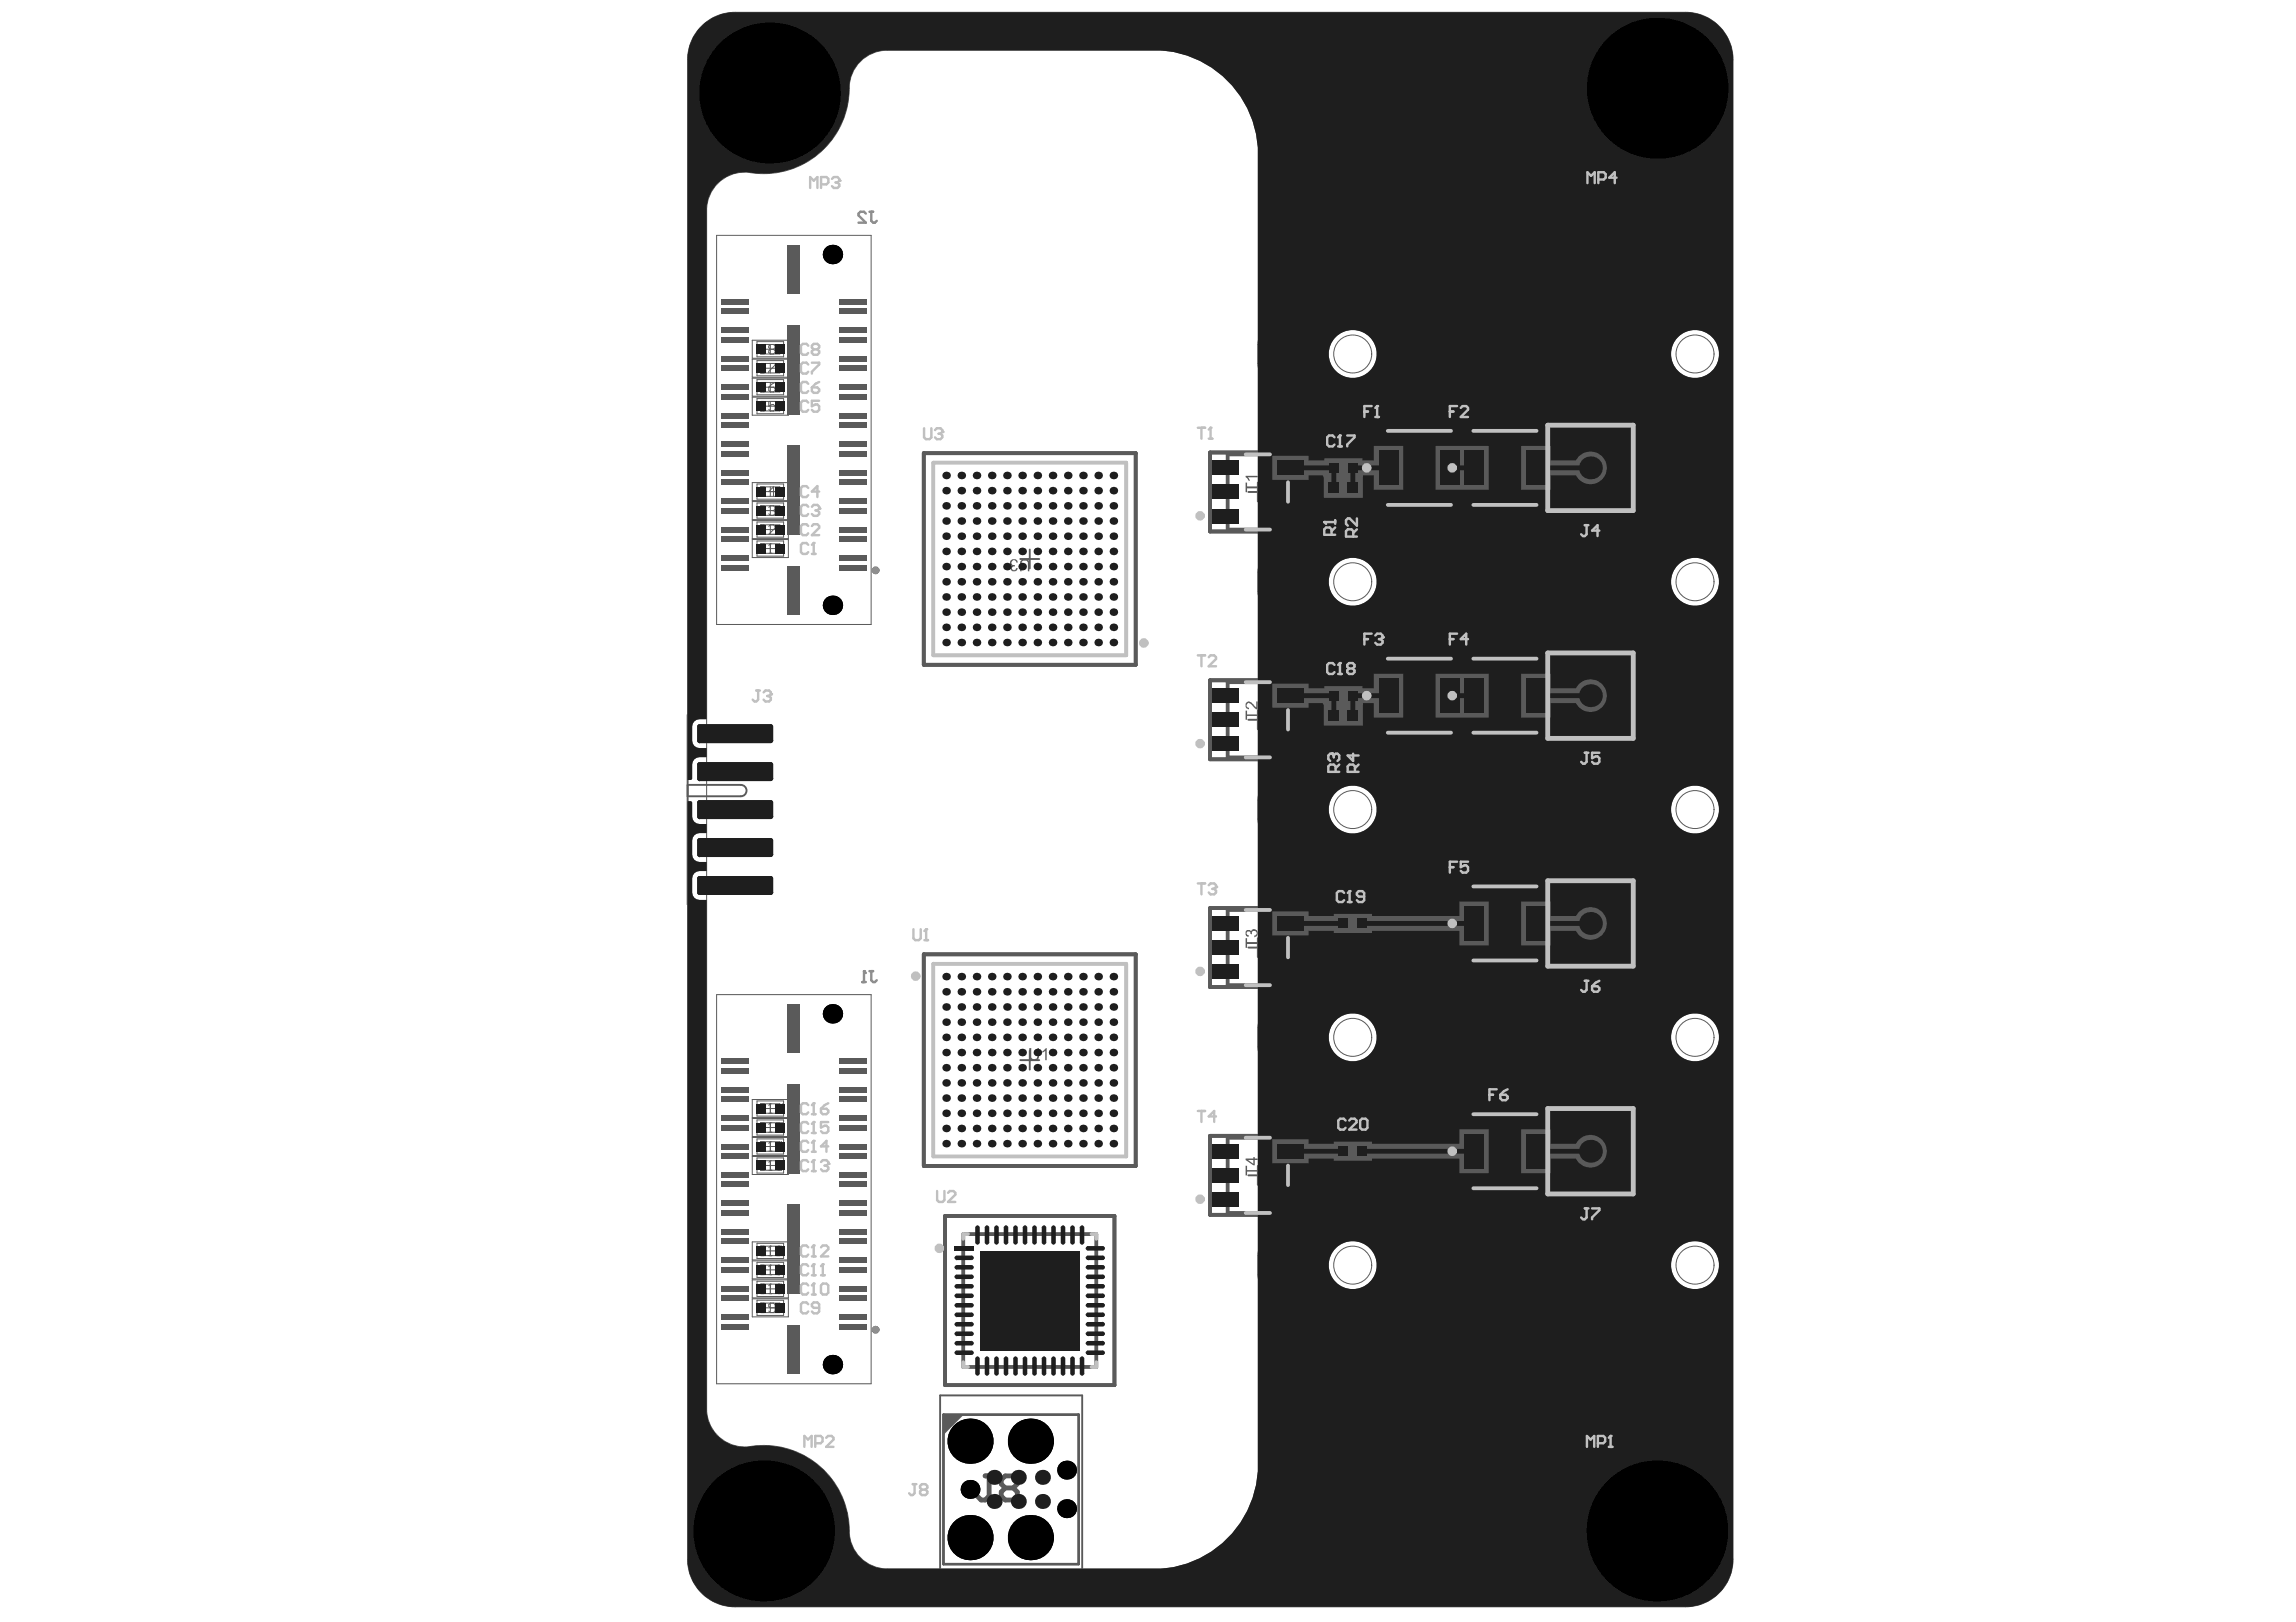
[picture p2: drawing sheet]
<svg xmlns="http://www.w3.org/2000/svg" width="297mm" height="210mm" viewBox="0 0 297 210" stroke-linecap="round" stroke-linejoin="round" font-family="sans-serif">
<path d="M122.1 183.1h2.6l-2.6 2.6z" fill="#5a5a5a"/>
<path d="M122.1 183.1h17.5v19.3h-17.5z" fill="none" stroke="#5a5a5a" stroke-width=".31"/>
<path d="M127.4 191h1.1M128 191v2.6l-.6 .5h-.5l-.5-.5M130 192.6l-.5-.6v-.5l.5-.5h1.1l.5 .5v.5l-.5 .6M130 192.6l-.5 .5v.5l.5 .5h1.1l.5-.5v-.5l-.5-.5M130 192.6h1.1" fill="none" stroke="#5a5a5a" stroke-width=".63"/>
<g fill="none" stroke="#5a5a5a" stroke-width=".13">
<path d="M92.7 30.5h20v50.3h-20zM97.3 44h4.7v2.4h-4.7zM97.3 46.5h4.7v2.3h-4.7zM97.3 48.9h4.7v2.4h-4.7zM97.3 51.4h4.7v2.3h-4.7zM97.9 44.2h3.5v2h-3.5zM97.9 46.7h3.5v1.9h-3.5zM97.9 49.1h3.5v2h-3.5zM97.9 51.6h3.5v1.9h-3.5zM98.4 44.6v1.2M98.4 47v1.3M98.4 49.5v1.2"/>
<path d="M98.4 52v1.2M98.4 44.6h2.5v1.2h-2.5M98.4 47h2.5v1.3h-2.5M98.4 49.5h2.5v1.2h-2.5M98.4 52h2.5v1.2h-2.5M98.4 44.6l-.2 .2v.8l.2 .2M98.4 47l-.2 .2v.9l.2 .2M98.4 49.5l-.2 .2v.8l.2 .2M98.4 52l-.2 .2v.8l.2 .2M98.8 49.5l.2 .2M98.8 44.6l.2 .2M98.8 47l.2 .2"/>
<path d="M98.8 52l.2 .2M99 50.1h1.3M99 52.6h1.3M99 45.2h1.3M99 47.7h1.3M99 50.5l-.2 .2M99 45.6l-.2 .2M99 48.1l-.2 .2M99 53l-.2 .2M99.5 52v.6l.4-.2h.2l.2 .2M99.7 44.6v1.2l-.2-.2v-.2l.2-.2-.2-.2v-.2zM99.7 47v1.3"/>
<path d="M99.7 49.5v1.2l-.2-.2v-.4l.4-.4 .4-.2M99.7 52v1.2l-.2-.2M100.1 44.6l.2 .2v.2l-.2 .2 .2 .2v.2l-.2 .2M100.1 50.1l.2 .2v.2l-.2 .2M100.3 47v.2l-.8 .9v.2M100.3 52.6v.4l-.2 .2M171.5 59.4h4.6v2.3h-4.6zM172.1 59.6h3.4v1.9h-3.4zM172.6 59.9v1.3M172.6 59.9h2.8v.2l-.8 .9v.2M172.6 59.9l-.2 .2v.9l.2 .2M173 59.9l.2 .2"/>
<path d="M173.8 59.9v1.3M173.8 59.9h.1M173.8 59.9l-.2 .2M175 59.9v1.3h-2.4M97.3 62.5h4.7v2.3h-4.7zM97.3 64.9h4.7v2.3h-4.7zM97.3 67.4h4.7v2.3h-4.7zM97.3 69.8h4.7v2.4h-4.7zM97.9 62.6h3.5v2h-3.5zM97.9 65.1h3.5v2h-3.5zM97.9 67.5h3.5v2h-3.5zM97.9 70h3.5v2h-3.5z"/>
<path d="M98.4 63v1.2M98.4 65.5v1.2M98.4 67.9v1.2M98.4 70.4v1.2M98.4 63h2.5v1.2h-2.5M98.4 65.5h2.5v1.2h-2.5M98.4 67.9h2.5v1.2h-2.5M98.4 70.4h2.5v1.2h-2.5M98.4 63l-.2 .2v.8l.2 .2M98.4 65.5l-.2 .2v.8l.2 .2M98.4 67.9l-.2 .2v.8l.2 .2M98.4 70.4l-.2 .2v.8l.2 .2"/>
<path d="M98.8 70.4l.2 .2M98.8 65.5l.2 .2M98.8 67.9l.2 .2M98.8 63l.2 .2M99 68.5h1.3M99 71h1.3M99 66.1h1.3M99 63.6h1.3M99 71.4l-.2 .2M99 66.5l-.2 .2M99 68.9l-.2 .2M99 64l-.2 .2"/>
<path d="M99.5 65.7l.2-.2v1.2l-.2-.2M99.5 68.1l.2-.2v1.2M99.5 63.6l.6-.6v1.2M99.7 63v1.2M99.7 70.4v1.2M99.7 70.4h.1M99.7 70.4l-.2 .2M100.1 65.5l.2 .2v.2M100.1 67.9l.2 .2v.2l-.8 .8M100.3 65.9h.1M100.3 65.9l-.2 .2 .2 .2v.2l-.2 .2M171.5 62h2.2v4.4h-2.2z"/>
<path d="M173.2 60.5h1.2M173.2 61l-.2 .2M173.9 62h2.2v4.4h-2.2zM171.5 91.5h2.2v4.4h-2.2zM171.5 88.9h4.6v2.3h-4.6zM172.1 89h3.4v2h-3.4zM172.6 90.6v-1.2h2.4v1.2M173.2 90h1.2M173.2 89.6l-.2-.2h-.4l-.2 .2v.8l.2 .2M173.2 90.4l-.2 .2M173.8 89.4v1.2M173.8 89.4h.1"/>
<path d="M173.8 89.4l-.2 .2M173.9 91.5h2.2v4.4h-2.2zM174.8 90h.4M174.8 90l-.2-.2v-.2l.2-.2h.4l.2 .2v.2l-.2 .2M174.8 90l-.2 .2v.2l.2 .2M175.2 90l.2 .2v.2l-.2 .2h-2.6M172.7 118.3h4.7v2.4h-4.7zM173.3 118.5h3.4v2h-3.4zM173.8 118.9v1.2M173.8 118.9h2.7l.2 .2v.8l-.2 .2h-2.7M173.8 118.9l-.2 .2v.8l.2 .2M174.2 118.9l.2 .2"/>
<path d="M174.4 119.5h1.2M174.4 119.9l-.2 .2M175 118.9v1.2M175 118.9h.1M175 118.9l-.2 .2M175.9 119.9l.2 .2M176.1 118.9l-.2 .2v.2l.2 .2h.6M176.3 118.9v1.2M92.7 128.7h20v50.4h-20zM97.3 142.3h4.7v2.3h-4.7zM97.3 144.7h4.7v2.4h-4.7zM97.3 147.2h4.7v2.3h-4.7z"/>
<path d="M97.3 149.7h4.7v2.3h-4.7zM97.9 142.5h3.5v1.9h-3.5zM97.9 144.9h3.5v2h-3.5zM97.9 147.4h3.5v2h-3.5zM97.9 149.8h3.5v2h-3.5zM98.4 147.8h2.5v1.2h-2.5M98.4 142.8v1.3M98.4 145.3v1.2M98.4 147.8v1.2M98.4 150.2v1.2M98.4 142.8h2.5v1.3M98.4 150.2h2.7l.2 .2v.2"/>
<path d="M98.4 145.3h2.9M98.4 142.8l-.2 .2v.9l.2 .2M98.4 145.3l-.2 .2v.8l.2 .2M98.4 147.8l-.2 .2v.8l.2 .2M98.4 150.2l-.2 .2v.8l.2 .2M98.8 150.2l.2 .2M98.8 145.3l.2 .2M98.8 147.8l.2 .2M98.8 142.8l.2 .2M99 148.4h1.3M99 150.8h1.3M99 143.5h1.3"/>
<path d="M99 145.9h1.3M99 151.2l-.2 .2M99 146.3l-.2 .2M99 148.8l-.2 .2M99 143.9l-.2 .2M99.7 142.8v1.3M99.7 145.3v1.2M99.7 147.8v1.2M99.7 150.2v1.2M99.7 150.2h.1M99.7 145.3h.1M99.7 147.8h.1"/>
<path d="M99.7 142.8h.1M99.7 150.2l-.2 .2M99.7 145.3l-.2 .2M99.7 147.8l-.2 .2M99.7 142.8l-.2 .2M100.5 143.5h.6l.2 .2v.2l-.2 .2h-2.7M100.5 145.3v.6l.4-.2h.2l.2 .2v.4l-.2 .2h-2.7M100.5 143.5v.4l.2 .2M100.5 151.2l.2 .2M100.5 146.3l.2 .2M100.7 150.2l-.2 .2M100.9 145.3v1.2"/>
<path d="M100.9 150.2v1.2M100.9 150.8h.2M101.1 150.8l.2 .2v.2l-.2 .2h-2.7M101.3 150.6h.1M101.3 148.4h-.8l.6-.6v1.2M101.3 150.6l-.2 .2M101.3 142.8l-.4 .2-.4 .5M172.7 147.8h4.7v2.3h-4.7zM173.3 148h3.4v2h-3.4zM173.8 148.4h2.9l.2 .2v.8l-.2 .2h-2.9M173.8 148.4v1.2M173.8 148.4l-.2 .2v.8l.2 .2"/>
<path d="M174.2 148.4l.2 .2M174.4 149h1.2M174.4 149.4l-.2 .2M174.8 148.6l.2-.2v1.2M175.4 148.4l.2 .2v.2l-.8 .8M176.3 148.4v1.2l-.2-.2v-.8zM97.3 160.7h4.7v2.3h-4.7zM97.3 163.2h4.7v2.3h-4.7zM97.3 165.6h4.7v2.4h-4.7zM97.3 168.1h4.7v2.3h-4.7zM97.9 160.9h3.5v2h-3.5zM97.9 163.4h3.5v1.9h-3.5z"/>
<path d="M97.9 165.8h3.5v2h-3.5zM97.9 168.3h3.5v1.9h-3.5zM98.4 161.3v1.2M98.4 163.7v1.3M98.4 166.2v1.2M98.4 168.6v1.3M98.4 163.7h2.5v1.3h-2.5M98.4 168.6h2.5v1.3h-2.5M98.4 166.2h2.7l.2 .2v.8l-.2 .2h-2.7M98.4 162.5h2.9M98.4 161.3h2.7l.2 .2v.2l-.8 .8M98.4 168.6l-.2 .2v.9l.2 .2"/>
<path d="M98.4 161.3l-.2 .2v.8l.2 .2M98.4 163.7l-.2 .2v.8l.2 .3M98.4 166.2l-.2 .2v.8l.2 .2M98.8 168.6l.2 .2M98.8 163.7l.2 .2M98.8 166.2l.2 .2M98.8 161.3l.2 .2M99 169.2h1.3M99 164.3h1.3M99 166.8h1.3M99 161.9h1.3M99 169.7l-.2 .2"/>
<path d="M99 164.7l-.2 .3M99 167.2l-.2 .2M99 162.3l-.2 .2M99.7 161.3v1.2M99.7 163.7v1.3M99.7 166.2v1.2M99.7 163.7h.1M99.7 166.2h.1M99.7 161.3h.1M99.7 169.2l-.2-.2v-.2l.2-.2v1.3l-.2-.2M99.7 163.7l-.2 .2M99.7 166.2l-.2 .2"/>
<path d="M99.7 161.3l-.2 .2M100.1 168.6l.2 .2v.9l-.2 .2M100.7 163.7h.1M100.7 163.7v1.3M100.7 163.7l-.2 .2M100.7 166.2l-.2 .2v.8l.2 .2M100.7 161.3l-.2 .2M100.9 161.3v1.2M100.9 166.2v1.2"/>
</g>
<g fill="none" stroke="#5a5a5a" stroke-width=".25">
<path d="M183.6 59.3v2.5M194.7 59.3v2.5M132 72.3h2.5M133.2 71.1v2.5M161.5 63.7h2.5M162.7 62.4v2.5M171.9 64.2h1.3M171.9 62.9h1.3v2.6h-1.3zM172.6 63.6v1.3M174.3 64.2h1.4M174.3 62.9h1.4v2.6h-1.4zM175 63.6v1.3"/>
<path d="M182.4 60.5h2.5M193.5 60.5h2.4M161.5 93.1h2.5M162.7 91.9v2.5M171.9 93.7h1.3M171.9 92.4h1.3v2.6h-1.3zM172.6 93v1.4M174.3 93.7h1.4M174.3 92.4h1.4v2.6h-1.4zM175 93v1.4M182.4 90h2.5M183.6 88.8v2.5"/>
<path d="M193.5 90h2.4M194.7 88.8v2.5M193.5 119.5h2.4M194.7 118.3v2.4M132 137.2h2.5M133.2 136v2.4M161.5 122.6h2.5M162.7 121.4v2.5M161.5 152.1h2.5M162.7 150.9v2.4M193.5 149h2.4M194.7 147.8v2.4"/>
<path d="M132 168.3h2.5M133.2 167.1v2.4M121.6 180.6h18.4v24.3h-18.4z"/>
</g>
<g fill="none" stroke="#5a5a5a" stroke-width=".49">
<path d="M119.5 58.6h27.4v27.4h-27.4zM156.5 58.6h12.4v10.2h-12.4zM158.8 58.8h7.8v9.7h-7.8zM178.1 56.5h22.1v8.1h-22.1zM179.5 58.4h8.2v4.3h-8.2zM189.2 56.5v8.1M190.6 58.4h8.2v4.3h-8.2zM156.5 88h12.4v10.3h-12.4zM158.8 88.3h7.8v9.7h-7.8zM178.1 86h22.1v8.1h-22.1zM179.5 87.9h8.2v4.2h-8.2zM189.2 86v8.1"/>
<path d="M190.6 87.9h8.2v4.2h-8.2zM156.5 117.5h12.4v10.2h-12.4zM158.8 117.8h7.8v9.7h-7.8zM189.2 115.5h11v8.1h-11zM190.6 117.4h8.2v4.2h-8.2zM119.5 123.5h27.4v27.4h-27.4zM122.3 157.4h21.9v21.8h-21.9zM124.6 159.7h17.2v17.2h-17.2zM156.5 147h12.4v10.2h-12.4zM158.8 147.2h7.8v9.8h-7.8zM189.2 144.9h11v8.1h-11zM190.6 146.9h8.2v4.2h-8.2z"/>
<circle cx="113.3" cy="73.8" r=".25"/>
<circle cx="113.3" cy="172.1" r=".25"/>
</g>
<path d="M120.7 59.9h25v24.9h-25zM120.7 124.7h25v25h-25z" fill="none" stroke="#5a5a5a" stroke-width=".37"/>
<g fill="#5a5a5a">
<path d="M161.1 150.9h.2v.5h1.4v.2h-1.4v.5h-.2z"/>
<path d="M161.1 121.4h.2v.5h1.4v.3h-1.4v.5h-.2z"/>
<path d="M161.1 120.5a.41 .41 0 0 1 .7 0 .51 .51 0 0 1 .9 0 .51 .51 0 0 1-.4 .8v-.2a.32 .32 0 0 0 .3-.4 .32 .32 0 0 0-.4-.2 .32 .32 0 0 0-.2 .4h-.2a.26 .26 0 0 0-.3-.4 .26 .26 0 0 0-.2 .3 .26 .26 0 0 0 .3 .2l-.1 .2a.47 .47 0 0 1-.4-.7z"/>
<path d="M161.1 92h.2v.5h1.4v.1h-1.4v.5h-.2z"/>
<path d="M161.1 91a.53 .53 0 0 1 1 .1l.4 .4v-.7h.2v1h-.2l-.3-.3a1.03 1.03 0 0 0-.7-.5 .29 .29 0 0 0-.2 .4 .29 .29 0 0 0 .3 .2v.2l-.4-.2z"/>
<path d="M194.7 88.5h1v.2h-.8v.5h.7v.1h-.7v.7h-.2z"/>
<path d="M194.7 59h1v.2h-.8v.5h.7v.2h-.7v.7h-.2z"/>
<path d="M196 59.2a.51 .51 0 0 1 .8 0 .51 .51 0 0 1-.2 .8l-.4 .4h.7v.2h-1a1.26 1.26 0 0 1 .6-.8l.1-.1a.3 .3 0 0 0 .1-.5 .3 .3 0 0 0-.5 .1l-.1 .2h-.2z"/>
<path d="M132 72.6a.77 .77 0 0 1 1.2 .1v1.2h-.2v-.8a.42 .42 0 0 0-.2-.5 .42 .42 0 0 0-.5 0l-.1 .2v1.1h-.2z"/>
<path d="M130.7 72.6a.53 .53 0 0 1 .6-.2 .53 .53 0 0 1 .4 .3l-.2 .1a.32 .32 0 0 0-.5-.2 .32 .32 0 0 0 0 .5h.3v.2a.26 .26 0 0 0-.4 .1 .26 .26 0 0 0 .2 .4 .26 .26 0 0 0 .3-.2l.1-.1 .2 .1a.46 .46 0 0 1-.6 .4 .46 .46 0 0 1-.3-.7l.2-.1h-.1a.37 .37 0 0 1-.2-.6z"/>
<path d="M161.1 62.4h.2v.5h1.4v.3h-1.4v.5h-.2z"/>
<path d="M161.1 61.6h1.6v.2h-1.2l.2 .3-.2 .1v-.2l-.4-.2z"/>
<path d="M194.7 147.4h1v.2h-.8v.5h.7v.1h-.7v.8h-.2z"/>
<path d="M194.7 117.9h1v.2h-.8v.5h.7v.2h-.7v.7h-.2z"/>
<path d="M196.1 118h.8v.2h-.7v.3a.47 .47 0 0 1 .6 .1 .47 .47 0 0 1 .1 .5 .5 .5 0 0 1-.5 .4 .5 .5 0 0 1-.5-.4h.2a.33 .33 0 0 0 .4 .2 .33 .33 0 0 0 .2-.4l-.1-.2h-.4l-.1 .1h-.2z"/>
<path d="M133.2 135.6h.2v1a.41 .41 0 0 0 .4 .5 .41 .41 0 0 0 .4-.5v-1h.2v1a.63 .63 0 0 1-.6 .7 .63 .63 0 0 1-.6-.7z"/>
<path d="M134.9 136h.1l.3-.4h.1v1.6h-.2v-1.2l-.2 .2h-.1z"/>
<path d="M183.6 88.5h1.1v.2h-.9v.5h.8v.1h-.8v.7h-.2z"/>
<path d="M184.9 88.7a.45 .45 0 0 1 .7-.2 .45 .45 0 0 1 .1 .7h-.1a.48 .48 0 0 1 .2 .6 .48 .48 0 0 1-.6 .2h-.2l-.1-.2v-.2h.2a.32 .32 0 0 0 .3 .3 .32 .32 0 0 0 .3-.4 .32 .32 0 0 0-.4-.2v-.2a.25 .25 0 0 0 .3-.1 .25 .25 0 0 0-.1-.4 .25 .25 0 0 0-.4 .1v.2l-.2-.1z"/>
<path d="M183.6 59h1.1v.2h-.9v.5h.8v.2h-.8v.7h-.2z"/>
<path d="M185 59.4l.3-.1 .1-.3h.2v1.6h-.2v-1.3l-.3 .3z"/>
<path d="M133.2 166.8h.2v.8a.42 .42 0 0 0 .3 .6 .42 .42 0 0 0 .5-.4v-1h.2v.8a.61 .61 0 0 1-.4 .8 .61 .61 0 0 1-.8-.4z"/>
<path d="M134.8 166.9a.55 .55 0 0 1 .6-.1 .55 .55 0 0 1 .3 .5v.2l-.8 .6h.8v.2h-1l.1-.3 .3-.2 .3-.3a.3 .3 0 0 0 0-.6 .3 .3 0 0 0-.5 .3h-.2z"/>
<path d="M161.5 150.1l.6 .5v-.5zM161.1 149.9h1v-.2h.2v.2h.4v.2h-.4v.7h-.2l-1-.7z"/>
<path d="M196.6 88.8l-.5 .7h.5zM196.6 88.5h.1v1h.2v.2h-.2v.3h-.1v-.3h-.7z"/>
<path d="M196.1 147.6a.49 .49 0 0 1 .8 .2h-.2a.32 .32 0 0 0-.3-.2 .32 .32 0 0 0-.3 .3v.3a.49 .49 0 0 1 .8-.1 .49 .49 0 0 1-.1 .8 .59 .59 0 0 1-.7-.1 .59 .59 0 0 1-.2-.7v-.3zM196.2 148.2a.36 .36 0 0 0 0 .5 .36 .36 0 0 0 .4 .1 .35 .35 0 0 0 .1-.5 .35 .35 0 0 0-.5-.1z"/>
</g>
<g fill="none" stroke="#5a5a5a" stroke-width=".13">
<path d="M90.8 3.4a6.1 6.1 0 0 1 4.3-1.8h123a6.1 6.1 0 0 1 6.1 6.1v194.1a6.1 6.1 0 0 1-6.1 6.1h-123a6.1 6.1 0 0 1-6.1-6.1v-194.1a6.1 6.1 0 0 1 1.8-4.3zM92.6 24a5.5 5.5 0 0 1 5.3-1.6 11.1 11.1 0 0 0 12-11 4.9 4.9 0 0 1 4.9-4.9h83.6a4.9 4.9 0 0 1 4.9 4.9 11.1 11.1 0 0 0 7.7 10.5 4.9 4.9 0 0 1 3.4 4.7v10.6a4.9 4.9 0 0 1-4.9 4.9h-44.3a2.46 2.46 0 0 0-2.5 2.5v2.4a2.46 2.46 0 0 0 2.5 2.5h44.3a4.9 4.9 0 0 1 4.9 4.9v12.3a4.9 4.9 0 0 1-4.9 4.9h-44.3a2.46 2.46 0 0 0-2.5 2.5v2.4a2.46 2.46 0 0 0 2.5 2.5h44.3a4.9 4.9 0 0 1 4.9 4.9v12.3a4.9 4.9 0 0 1-4.9 4.9h-44.3a2.46 2.46 0 0 0-2.5 2.4v2.5a2.46 2.46 0 0 0 2.5 2.5h44.3a4.9 4.9 0 0 1 4.9 4.9v12.2a4.9 4.9 0 0 1-4.9 5h-44.3a2.46 2.46 0 0 0-2.5 2.4v2.5a2.46 2.46 0 0 0 2.5 2.4h44.3a4.9 4.9 0 0 1 4.9 4.9v12.3a4.9 4.9 0 0 1-4.9 4.9h-44.3a2.46 2.46 0 0 0-2.5 2.5v2.5a2.46 2.46 0 0 0 2.5 2.4h44.3a4.9 4.9 0 0 1 4.9 4.9v10.6a4.9 4.9 0 0 1-3.4 4.7 11.1 11.1 0 0 0-7.7 10.5 4.9 4.9 0 0 1-4.9 4.9h-83.6a5 5 0 0 1-4.9-5.3 11.1 11.1 0 0 0-12.8-10.5 4.9 4.9 0 0 1-5.7-4.9v-155.1a4.9 4.9 0 0 1 1.2-3.2z"/>
<circle cx="175" cy="45.8" r="2.46"/>
<circle cx="219.3" cy="45.8" r="2.46"/>
<circle cx="175" cy="75.3" r="2.46"/>
<circle cx="219.3" cy="75.3" r="2.46"/>
<circle cx="175" cy="104.8" r="2.46"/>
<circle cx="219.3" cy="104.8" r="2.46"/>
<circle cx="175" cy="134.2" r="2.46"/>
<circle cx="219.3" cy="134.2" r="2.46"/>
<circle cx="175" cy="163.7" r="2.46"/>
<circle cx="219.3" cy="163.7" r="2.46"/>
</g>
<path d="M89 92.5v24.5M89 101.6h6.8a.74 .74 0 0 1 .8 .7 .74 .74 0 0 1-.8 .7h-6.8" fill="none" stroke="#5a5a5a" stroke-width=".25"/>
<path d="M201.5 56.3h8.5v8.5h-8.5zM201.5 85.8h8.5v8.5h-8.5zM201.5 115.3h8.5v8.4h-8.5zM201.5 144.7h8.5v8.5h-8.5z" fill="none" stroke="#5a5a5a" stroke-width=".63"/>
<path d="M205.4 60.2v1l-.1 .2-.2 .1a.33 .33 0 0 1-.2-.4M205.8 60.5l.2-.3v1.3M205.4 89.7v1l-.1 .2-.2 .1a.33 .33 0 0 1-.2-.5M205.8 90l.2-.3v1.3M205.4 119.2v.9l-.1 .3h-.2a.33 .33 0 0 1-.2-.4M205.8 119.4l.2-.2v1.2M205.4 148.7v.9l-.1 .3h-.2a.33 .33 0 0 1-.2-.4M205.8 148.9l.2-.2v1.2" fill="none" stroke="#5a5a5a" stroke-width=".31"/>
<path d="M111.5 127.1h.5M111.8 125.7v1.4M112.5 125.7h.5M112.7 125.7v1.2l.3 .2h.2l.2-.2" fill="none" stroke="#8c8c8c" stroke-width=".31"/>
<circle cx="111.8" cy="125.7" r=".16" fill="#8c8c8c"/>
<path d="M112 27.6l-.2-.2h-.5l-.2 .2v.3l.9 .9h-.9M112.5 27.4h.5M112.7 27.4v1.2l.3 .2h.2l.2-.2M111.8 125.7l.2 .2" fill="none" stroke="#8c8c8c" stroke-width=".31"/>
<g fill="none" stroke="#8c8c8c" stroke-width=".49">
<circle cx="113.3" cy="73.8" r=".25"/>
<circle cx="113.3" cy="172.1" r=".25"/>
</g>
<path d="M90.3 3.8a6 6 0 0 1 4.8-2.2h123a6.1 6.1 0 0 1 6.1 6.1v194.1a6.1 6.1 0 0 1-6.1 6.1h-123a6.1 6.1 0 0 1-6.1-6.1v-98.1h.4l.1 .1v1.9a.95 .95 0 0 0 1 .9h.9v1.2h-.9a.95 .95 0 0 0-1 1v1.8a.95 .95 0 0 0 1 .9h.9v1.2h-.9a.95 .95 0 0 0-1 1v1.8a.95 .95 0 0 0 1 1h.9v65.8a4.9 4.9 0 0 0 5.7 4.9 11.1 11.1 0 0 1 12.8 11.4 4.9 4.9 0 0 0 4.9 4.4h34.4a13.4 13.4 0 0 0 13.5-13.5v-169.5a13.4 13.4 0 0 0-13.5-13.5h-34.4a4.9 4.9 0 0 0-4.9 4.9 11.1 11.1 0 0 1-13.3 10.9 4.9 4.9 0 0 0-5.2 4.9v65.9h-.9a.95 .95 0 0 0-1 .9v1.9a.95 .95 0 0 0 1 .9h.9v1.2h-.9a.95 .95 0 0 0-1 .9v1.9l-.1 .1h-.4v-93.2a5.9 5.9 0 0 1 1.3-3.9zM216.2 45.8a3.1 3.1 0 0 0 6.2 0 3.1 3.1 0 0 0-6.2 0zM171.9 45.8a3.1 3.1 0 0 0 6.2 0 3.1 3.1 0 0 0-6.2 0zM216.2 75.3a3.1 3.1 0 0 0 6.2 0 3.1 3.1 0 0 0-6.2 0zM171.9 75.3a3.1 3.1 0 0 0 6.2 0 3.1 3.1 0 0 0-6.2 0zM216.2 104.8a3.1 3.1 0 0 0 6.2 0 3.1 3.1 0 0 0-6.2 0zM171.9 104.8a3.1 3.1 0 0 0 6.2 0 3.1 3.1 0 0 0-6.2 0zM216.2 134.2a3.1 3.1 0 0 0 6.2 0 3.1 3.1 0 0 0-6.2 0zM171.9 134.2a3.1 3.1 0 0 0 6.2 0 3.1 3.1 0 0 0-6.2 0zM216.2 163.7a3.1 3.1 0 0 0 6.2 0 3.1 3.1 0 0 0-6.2 0zM171.9 163.7a3.1 3.1 0 0 0 6.2 0 3.1 3.1 0 0 0-6.2 0z" fill="#5a5a5a"/>
<g fill="#000">
<circle cx="107.7" cy="32.9" r="1.26"/>
<circle cx="183.6" cy="57.8" r=".75"/>
<circle cx="194.7" cy="57.8" r=".75"/>
<circle cx="107.7" cy="78.3" r="1.26"/>
<circle cx="183.6" cy="63.3" r=".75"/>
<circle cx="194.7" cy="63.3" r=".75"/>
<circle cx="183.6" cy="87.3" r=".75"/>
<circle cx="183.6" cy="92.7" r=".75"/>
<circle cx="194.7" cy="92.7" r=".75"/>
<circle cx="194.7" cy="87.3" r=".75"/>
<circle cx="194.7" cy="116.8" r=".75"/>
<circle cx="107.7" cy="131.2" r="1.26"/>
<circle cx="194.7" cy="122.2" r=".75"/>
<circle cx="194.7" cy="151.7" r=".75"/>
<circle cx="194.7" cy="146.3" r=".75"/>
<circle cx="107.7" cy="176.6" r="1.26"/>
<circle cx="125.5" cy="192.7" r="1.22"/>
<circle cx="125.5" cy="199" r="2.92"/>
<circle cx="125.5" cy="186.5" r="2.92"/>
<circle cx="133.3" cy="186.5" r="2.92"/>
<circle cx="133.3" cy="199" r="2.92"/>
<circle cx="138" cy="190.2" r="1.22"/>
<circle cx="138" cy="195.2" r="1.22"/>
</g>
<g fill="#5a5a5a">
<path d="M101.9 171.5h1.6v6.3h-1.6z" fill-rule="evenodd"/>
<path d="M101.9 130h1.6v6.3h-1.6z" fill-rule="evenodd"/>
<path d="M101.9 73.3h1.6v6.2h-1.6z" fill-rule="evenodd"/>
<path d="M101.9 31.8h1.6v6.2h-1.6z" fill-rule="evenodd"/>
<path d="M101.9 155.9h1.6v11.6h-1.6z" fill-rule="evenodd"/>
<path d="M101.9 140.3h1.6v11.6h-1.6z" fill-rule="evenodd"/>
<path d="M101.9 57.7h1.6v11.5h-1.6z" fill-rule="evenodd"/>
<path d="M101.9 42.1h1.6v11.5h-1.6z" fill-rule="evenodd"/>
<path d="M93.3 171.3h3.6v.8h-3.6z" fill-rule="evenodd"/>
<path d="M93.3 170.1h3.6v.7h-3.6z" fill-rule="evenodd"/>
<path d="M93.3 166.4h3.6v.8h-3.6z" fill-rule="evenodd"/>
<path d="M93.3 164h3.6v.7h-3.6z" fill-rule="evenodd"/>
<path d="M93.3 160.3h3.6v.7h-3.6z" fill-rule="evenodd"/>
<path d="M93.3 159.1h3.6v.7h-3.6z" fill-rule="evenodd"/>
<path d="M93.3 156.6h3.6v.7h-3.6z" fill-rule="evenodd"/>
<path d="M93.3 155.4h3.6v.7h-3.6z" fill-rule="evenodd"/>
<path d="M93.3 151.7h3.6v.7h-3.6z" fill-rule="evenodd"/>
<path d="M93.3 149.2h3.6v.8h-3.6z" fill-rule="evenodd"/>
<path d="M93.3 145.5h3.6v.8h-3.6z" fill-rule="evenodd"/>
<path d="M93.3 144.3h3.6v.8h-3.6z" fill-rule="evenodd"/>
<path d="M93.3 141.9h3.6v.7h-3.6z" fill-rule="evenodd"/>
<path d="M93.3 140.6h3.6v.8h-3.6z" fill-rule="evenodd"/>
<path d="M93.3 136.9h3.6v.8h-3.6z" fill-rule="evenodd"/>
<path d="M93.3 71.8h3.6v.8h-3.6z" fill-rule="evenodd"/>
<path d="M93.3 69.4h3.6v.7h-3.6z" fill-rule="evenodd"/>
<path d="M93.3 65.7h3.6v.7h-3.6z" fill-rule="evenodd"/>
<path d="M93.3 64.5h3.6v.7h-3.6z" fill-rule="evenodd"/>
<path d="M93.3 62h3.6v.8h-3.6z" fill-rule="evenodd"/>
<path d="M93.3 60.8h3.6v.7h-3.6z" fill-rule="evenodd"/>
<path d="M93.3 57.1h3.6v.7h-3.6z" fill-rule="evenodd"/>
<path d="M93.3 54.7h3.6v.7h-3.6z" fill-rule="evenodd"/>
<path d="M93.3 51h3.6v.7h-3.6z" fill-rule="evenodd"/>
<path d="M93.3 49.7h3.6v.8h-3.6z" fill-rule="evenodd"/>
<path d="M93.3 46.1h3.6v.7h-3.6z" fill-rule="evenodd"/>
<path d="M93.3 43.6h3.6v.7h-3.6z" fill-rule="evenodd"/>
<path d="M93.3 39.9h3.6v.8h-3.6z" fill-rule="evenodd"/>
<path d="M93.3 38.7h3.6v.7h-3.6z" fill-rule="evenodd"/>
<path d="M93.3 167.7h3.6v.7h-3.6z" fill-rule="evenodd"/>
<path d="M93.3 162.7h3.6v.8h-3.6z" fill-rule="evenodd"/>
<path d="M93.3 152.9h3.6v.8h-3.6z" fill-rule="evenodd"/>
<path d="M93.3 148h3.6v.7h-3.6z" fill-rule="evenodd"/>
<path d="M93.3 138.2h3.6v.7h-3.6z" fill-rule="evenodd"/>
<path d="M93.3 73.1h3.6v.7h-3.6z" fill-rule="evenodd"/>
<path d="M93.3 68.2h3.6v.7h-3.6z" fill-rule="evenodd"/>
<path d="M93.3 58.3h3.6v.8h-3.6z" fill-rule="evenodd"/>
<path d="M93.3 53.4h3.6v.8h-3.6z" fill-rule="evenodd"/>
<path d="M93.3 47.3h3.6v.7h-3.6z" fill-rule="evenodd"/>
<path d="M93.3 42.4h3.6v.7h-3.6z" fill-rule="evenodd"/>
<path d="M90.2 113.7l.3-.3h9.2l.3 .3v1.8l-.3 .3h-9.2l-.3-.3z" fill-rule="evenodd"/>
<path d="M90.2 108.8l.3-.3h9.2l.3 .3v1.8l-.3 .3h-9.2l-.3-.3z" fill-rule="evenodd"/>
<path d="M90.2 103.8l.3-.3h9.2l.3 .3v1.9l-.3 .3h-9.2l-.3-.3z" fill-rule="evenodd"/>
<path d="M90.2 98.9l.3-.3h9.2l.3 .3v1.9l-.3 .3h-9.2l-.3-.3z" fill-rule="evenodd"/>
<path d="M90.2 94l.3-.3h9.2l.3 .3v1.9l-.3 .3h-9.2l-.3-.3z" fill-rule="evenodd"/>
<path d="M108.5 171.3h3.6v.8h-3.6z" fill-rule="evenodd"/>
<path d="M108.5 170.1h3.6v.7h-3.6z" fill-rule="evenodd"/>
<path d="M108.5 166.4h3.6v.8h-3.6z" fill-rule="evenodd"/>
<path d="M108.5 164h3.6v.7h-3.6z" fill-rule="evenodd"/>
<path d="M108.5 160.3h3.6v.7h-3.6z" fill-rule="evenodd"/>
<path d="M108.5 159.1h3.6v.7h-3.6z" fill-rule="evenodd"/>
<path d="M108.5 156.6h3.6v.7h-3.6z" fill-rule="evenodd"/>
<path d="M108.5 155.4h3.6v.7h-3.6z" fill-rule="evenodd"/>
<path d="M108.5 151.7h3.6v.7h-3.6z" fill-rule="evenodd"/>
<path d="M108.5 149.2h3.6v.8h-3.6z" fill-rule="evenodd"/>
<path d="M108.5 145.5h3.6v.8h-3.6z" fill-rule="evenodd"/>
<path d="M108.5 144.3h3.6v.8h-3.6z" fill-rule="evenodd"/>
<path d="M108.5 141.9h3.6v.7h-3.6z" fill-rule="evenodd"/>
<path d="M108.5 140.6h3.6v.8h-3.6z" fill-rule="evenodd"/>
<path d="M108.5 136.9h3.6v.8h-3.6z" fill-rule="evenodd"/>
<path d="M108.5 71.8h3.6v.8h-3.6z" fill-rule="evenodd"/>
<path d="M108.5 69.4h3.6v.7h-3.6z" fill-rule="evenodd"/>
<path d="M108.5 65.7h3.6v.7h-3.6z" fill-rule="evenodd"/>
<path d="M108.5 64.5h3.6v.7h-3.6z" fill-rule="evenodd"/>
<path d="M108.5 62h3.6v.8h-3.6z" fill-rule="evenodd"/>
<path d="M108.5 60.8h3.6v.7h-3.6z" fill-rule="evenodd"/>
<path d="M108.5 57.1h3.6v.7h-3.6z" fill-rule="evenodd"/>
<path d="M108.5 54.7h3.6v.7h-3.6z" fill-rule="evenodd"/>
<path d="M108.5 51h3.6v.7h-3.6z" fill-rule="evenodd"/>
<path d="M108.5 49.7h3.6v.8h-3.6z" fill-rule="evenodd"/>
<path d="M108.5 46.1h3.6v.7h-3.6z" fill-rule="evenodd"/>
<path d="M108.5 43.6h3.6v.7h-3.6z" fill-rule="evenodd"/>
<path d="M108.5 39.9h3.6v.8h-3.6z" fill-rule="evenodd"/>
<path d="M108.5 38.7h3.6v.7h-3.6z" fill-rule="evenodd"/>
<path d="M108.5 167.7h3.6v.7h-3.6z" fill-rule="evenodd"/>
<path d="M108.5 162.7h3.6v.8h-3.6z" fill-rule="evenodd"/>
<path d="M108.5 152.9h3.6v.8h-3.6z" fill-rule="evenodd"/>
<path d="M108.5 148h3.6v.7h-3.6z" fill-rule="evenodd"/>
<path d="M108.5 138.2h3.6v.7h-3.6z" fill-rule="evenodd"/>
<path d="M108.5 73.1h3.6v.7h-3.6z" fill-rule="evenodd"/>
<path d="M108.5 68.2h3.6v.7h-3.6z" fill-rule="evenodd"/>
<path d="M108.5 58.3h3.6v.8h-3.6z" fill-rule="evenodd"/>
<path d="M108.5 53.4h3.6v.8h-3.6z" fill-rule="evenodd"/>
<path d="M108.5 47.3h3.6v.7h-3.6z" fill-rule="evenodd"/>
<path d="M108.5 42.4h3.6v.7h-3.6z" fill-rule="evenodd"/>
</g>
<g fill="#5a5a5a">
<path d="M90.2 113.7h.3zM90.2 113.5l.3-.1v.3h-.3z"/>
<path d="M90.5 115.5v.3zM90.2 115.5h.3v.3l-.3-.1z"/>
<path d="M99.7 115.5h.3zM99.7 115.5h.3v.2l-.3 .1z"/>
<path d="M99.7 113.4v.3zM99.7 113.4l.3 .1v.2h-.3z"/>
<path d="M90.2 108.8h.3zM90.2 108.6l.3-.1v.3h-.3z"/>
<path d="M90.5 110.6v.3zM90.2 110.6h.3v.3l-.3-.1z"/>
<path d="M99.7 110.6h.3zM99.7 110.6h.3v.2l-.3 .1z"/>
<path d="M99.7 108.5v.3zM99.7 108.5l.3 .1v.2h-.3z"/>
<path d="M90.2 103.8h.3zM90.2 103.7l.3-.2v.3h-.3z"/>
<path d="M90.5 105.7v.3zM90.2 105.7h.3v.3h-.2z"/>
<path d="M99.7 105.7h.3zM99.7 105.7h.3l-.1 .3h-.2z"/>
<path d="M99.7 103.5v.3zM99.7 103.5l.2 .1 .1 .2h-.3z"/>
<path d="M90.2 98.9h.3zM90.2 98.8l.3-.2v.3h-.3z"/>
<path d="M90.5 100.8v.3zM90.2 100.8h.3v.3l-.3-.2z"/>
<path d="M99.7 100.8h.3zM99.7 100.8h.3v.1l-.3 .2z"/>
<path d="M99.7 98.6v.3zM99.7 98.6l.3 .2v.1h-.3z"/>
<path d="M90.2 94h.3zM90.2 93.9l.3-.2v.3h-.3z"/>
<path d="M90.5 95.9v.3zM90.2 95.9h.3v.3l-.3-.2z"/>
<path d="M99.7 95.9h.3zM99.7 95.9h.3v.1l-.3 .2z"/>
<path d="M99.7 93.7v.3zM99.7 93.7l.3 .2v.1h-.3z"/>
</g>
<g fill="#1e1e1e">
<path d="M207.4 144.2h3.2v3.1h-2.2l-.4-.5-.6-.5z"/>
<path d="M200.9 144.2h3.2v2.1l-.6 .5-.3 .5h-2.3z"/>
<path d="M207.4 114.7h3.2v3.1h-2.2l-.4-.5-.6-.4z"/>
<path d="M200.9 114.7h3.2v2.2l-.6 .4-.3 .5h-2.3z"/>
<path d="M207.4 151.6l.6-.4 .4-.5h2.2v3.1h-3.2z"/>
<path d="M200.9 150.7h2.3l.3 .5 .6 .4v2.2h-3.2z"/>
<path d="M207.4 122.2l.6-.5 .4-.5h2.2v3.1h-3.2z"/>
<path d="M200.9 121.2h2.3l.3 .5 .6 .5v2.1h-3.2z"/>
<path d="M207.4 92.7l.6-.5 .4-.5h2.2v3.1h-3.2z"/>
<path d="M200.9 91.7h2.3l.3 .5 .6 .5v2.1h-3.2z"/>
<path d="M207.4 63.2l.6-.4 .4-.6h2.2v3.2h-3.2z"/>
<path d="M200.9 62.2h2.3l.3 .6 .6 .4v2.2h-3.2z"/>
<path d="M207.4 55.7h3.2v3.2h-2.2l-.4-.6-.6-.4z"/>
<path d="M200.9 55.7h3.2v2.2l-.6 .4-.3 .6h-2.3z"/>
<path d="M207.4 85.2h3.2v3.1h-2.2l-.4-.5-.6-.4z"/>
<path d="M200.9 85.2h3.2v2.2l-.6 .4-.3 .5h-2.3z"/>
<path d="M90.3 3.8a6 6 0 0 1 4.8-2.2h123a6.1 6.1 0 0 1 6.1 6.1v194.1a6.1 6.1 0 0 1-6.1 6.1h-123a6.1 6.1 0 0 1-6.1-6.1v-98.1h.4l.1 .1v1.9a.95 .95 0 0 0 1 .9h.9v1.2h-.9a.95 .95 0 0 0-1 1v1.8a.95 .95 0 0 0 1 .9h.9v1.2h-.9a.95 .95 0 0 0-1 1v1.8a.95 .95 0 0 0 1 1h.9v65.8a4.9 4.9 0 0 0 5.7 4.9 11.1 11.1 0 0 1 12.8 11.4 4.9 4.9 0 0 0 4.9 4.4h34.4a13.4 13.4 0 0 0 13.5-13.5v-169.5a13.4 13.4 0 0 0-13.5-13.5h-34.4a4.9 4.9 0 0 0-4.9 4.9 11.1 11.1 0 0 1-13.3 10.9 4.9 4.9 0 0 0-5.2 4.9v65.9h-.9a.95 .95 0 0 0-1 .9v1.9a.95 .95 0 0 0 1 .9h.9v1.2h-.9a.95 .95 0 0 0-1 .9v1.9l-.1 .1h-.4v-93.2a5.9 5.9 0 0 1 1.3-3.9zM216.2 45.8a3.1 3.1 0 0 0 6.2 0 3.1 3.1 0 0 0-6.2 0zM171.9 45.8a3.1 3.1 0 0 0 6.2 0 3.1 3.1 0 0 0-6.2 0zM164.6 59v3.1h4.7v-.6h1.8l.2 .3v2.6h5v-2.9h1.4v1.9h3.8v-5.7h-3.8v1.9h-1.4v-.3h-5v.3h-2v-.6zM196.8 57.7v5.7h3.8v-1.9h3.3a2.12 2.12 0 0 0 3.2 .7 2.12 2.12 0 0 0 0-3.3 2.12 2.12 0 0 0-3.2 .7h-3.3v-1.9zM185.7 57.7v5.7h6.9v-5.7zM216.2 75.3a3.1 3.1 0 0 0 6.2 0 3.1 3.1 0 0 0-6.2 0zM171.9 75.3a3.1 3.1 0 0 0 6.2 0 3.1 3.1 0 0 0-6.2 0zM164.6 88.5v3.1h4.7v-.6h1.8l.2 .3v2.6h5v-2.9h1.4v1.9h3.8v-5.7h-3.8v1.9h-1.4v-.3h-5v.3h-2v-.6zM196.8 87.2v5.7h3.8v-1.9h3.3a2.11 2.11 0 0 0 3.2 .7 2.11 2.11 0 0 0 0-3.3 2.11 2.11 0 0 0-3.2 .7h-3.3v-1.9zM185.7 87.2v5.7h6.9v-5.7zM216.2 104.8a3.1 3.1 0 0 0 6.2 0 3.1 3.1 0 0 0-6.2 0zM171.9 104.8a3.1 3.1 0 0 0 6.2 0 3.1 3.1 0 0 0-6.2 0zM164.6 117.9v3.2h4.7v-.6h3.3v.2h4.9v-.2h11.3v1.8h3.8v-5.6h-3.8v1.8h-11.3v-.2h-4.9v.2h-3.3v-.6zM196.8 116.7v5.6h3.8v-1.8h3.3a2.12 2.12 0 0 0 3.2 .6 2.12 2.12 0 0 0 0-3.2 2.12 2.12 0 0 0-3.2 .6h-3.3v-1.8zM216.2 134.2a3.1 3.1 0 0 0 6.2 0 3.1 3.1 0 0 0-6.2 0zM171.9 134.2a3.1 3.1 0 0 0 6.2 0 3.1 3.1 0 0 0-6.2 0zM164.6 147.4v3.1h4.7v-.6h3.3v.3h4.9v-.3h11.3v1.9h3.8v-5.7h-3.8v1.9h-11.3v-.3h-4.9v.3h-3.3v-.6zM196.8 146.1v5.7h3.8v-1.9h3.3a2.12 2.12 0 0 0 3.2 .7 2.12 2.12 0 0 0 0-3.3 2.12 2.12 0 0 0-3.2 .7h-3.3v-1.9zM216.2 163.7a3.1 3.1 0 0 0 6.2 0 3.1 3.1 0 0 0-6.2 0zM171.9 163.7a3.1 3.1 0 0 0 6.2 0 3.1 3.1 0 0 0-6.2 0z"/>
</g>
<path d="M166.9 90h.1M166.9 119.5h.1" fill="none" stroke="#1e1e1e" stroke-width=".63"/>
<g fill="#1e1e1e">
<circle cx="172.6" cy="90" r=".31"/>
<circle cx="172.6" cy="92.6" r=".31"/>
</g>
<path d="M172.6 90v2.6" fill="none" stroke="#1e1e1e" stroke-width=".63"/>
<circle cx="172.6" cy="90" r=".31" fill="#1e1e1e"/>
<path d="M172.4 60.5l.2 .2" fill="none" stroke="#1e1e1e" stroke-width=".63"/>
<circle cx="175" cy="92.6" r=".31" fill="#1e1e1e"/>
<path d="M175 90v2.6" fill="none" stroke="#1e1e1e" stroke-width=".63"/>
<g fill="#1e1e1e">
<circle cx="175" cy="90" r=".31"/>
<circle cx="175" cy="60.5" r=".31"/>
</g>
<path d="M172.6 60.7v2.4M175 60.5v2.6M179.6 60.5h.1M179.6 90h.1M176.3 119.5h14.4M190.7 119.5h.1M176.3 149h14.4" fill="none" stroke="#1e1e1e" stroke-width=".63"/>
<circle cx="173.8" cy="119.5" r=".31" fill="#1e1e1e"/>
<path d="M166.9 60.5h5.5M175 60.5h4.6M187.6 60.5h3.1M198.7 60.5h7.1M166.9 90h5.7M175 90h4.6M187.6 90h3.1M198.7 90h7.1M166.9 119.5h6.9M198.7 119.5h7.1M166.9 149h6.9M198.7 149h7.1" fill="none" stroke="#1e1e1e" stroke-width=".63"/>
<g fill="#000">
<circle cx="99.6" cy="12" r="9.1"/>
<circle cx="214.4" cy="11.4" r="9.1"/>
<circle cx="107.7" cy="32.9" r="1.26"/>
<circle cx="183.6" cy="57.8" r=".75"/>
<circle cx="194.7" cy="57.8" r=".75"/>
<circle cx="107.7" cy="78.3" r="1.26"/>
<circle cx="183.6" cy="63.3" r=".75"/>
<circle cx="194.7" cy="63.3" r=".75"/>
<circle cx="183.6" cy="87.3" r=".75"/>
<circle cx="183.6" cy="92.7" r=".75"/>
<circle cx="194.7" cy="92.7" r=".75"/>
<circle cx="194.7" cy="87.3" r=".75"/>
<circle cx="194.7" cy="116.8" r=".75"/>
<circle cx="107.7" cy="131.2" r="1.26"/>
<circle cx="194.7" cy="122.2" r=".75"/>
<circle cx="194.7" cy="151.7" r=".75"/>
<circle cx="194.7" cy="146.3" r=".75"/>
<circle cx="107.7" cy="176.6" r="1.26"/>
<circle cx="98.8" cy="198.1" r="9.1"/>
<circle cx="125.5" cy="192.7" r="1.22"/>
<circle cx="125.5" cy="199" r="2.92"/>
<circle cx="125.5" cy="186.5" r="2.92"/>
<circle cx="133.3" cy="186.5" r="2.92"/>
<circle cx="133.3" cy="199" r="2.92"/>
<circle cx="138" cy="190.2" r="1.22"/>
<circle cx="138" cy="195.2" r="1.22"/>
<circle cx="214.4" cy="198.1" r="9.1"/>
</g>
<g fill="#1e1e1e">
<path d="M100.3 168.6h1.2v1.3h-1.2z" fill-rule="evenodd"/>
<path d="M100.3 163.7h1.2v1.3h-1.2z" fill-rule="evenodd"/>
<path d="M100.3 166.2h1.2v1.2h-1.2z" fill-rule="evenodd"/>
<path d="M100.3 161.3h1.2v1.2h-1.2z" fill-rule="evenodd"/>
<path d="M100.3 150.2h1.2v1.2h-1.2z" fill-rule="evenodd"/>
<path d="M100.3 145.3h1.2v1.2h-1.2z" fill-rule="evenodd"/>
<path d="M100.3 70.4h1.2v1.2h-1.2z" fill-rule="evenodd"/>
<path d="M100.3 65.5h1.2v1.2h-1.2z" fill-rule="evenodd"/>
<path d="M100.3 49.5h1.2v1.2h-1.2z" fill-rule="evenodd"/>
<path d="M100.3 44.6h1.2v1.2h-1.2z" fill-rule="evenodd"/>
<path d="M127.4 158.9l.3-.3 .3 .3v1.9l-.3 .3-.3-.3z" fill-rule="evenodd"/>
<path d="M126.2 158.9l.3-.3 .3 .3v1.9l-.3 .3-.3-.3z" fill-rule="evenodd"/>
<path d="M132.3 158.9l.3-.3 .3 .3v1.9l-.3 .3-.3-.3z" fill-rule="evenodd"/>
<path d="M131.1 158.9l.3-.3 .3 .3v1.9l-.3 .3-.3-.3z" fill-rule="evenodd"/>
<path d="M129.9 158.9l.2-.3 .3 .3v1.9l-.3 .3-.2-.3z" fill-rule="evenodd"/>
<path d="M137.2 158.9l.3-.3 .3 .3v1.9l-.3 .3-.3-.3z" fill-rule="evenodd"/>
<path d="M136 158.9l.3-.3 .3 .3v1.9l-.3 .3-.3-.3z" fill-rule="evenodd"/>
<path d="M134.8 158.9l.3-.3 .3 .3v1.9l-.3 .3-.3-.3z" fill-rule="evenodd"/>
<path d="M140.5 175.1l.3-.3h1.9l.2 .3-.2 .3h-1.9z" fill-rule="evenodd"/>
<path d="M140.5 173.8l.3-.3h1.9l.2 .3-.2 .3h-1.9z" fill-rule="evenodd"/>
<path d="M140.5 172.6l.3-.3h1.9l.2 .3-.2 .3h-1.9z" fill-rule="evenodd"/>
<path d="M140.5 171.4l.3-.3h1.9l.2 .3-.2 .3h-1.9z" fill-rule="evenodd"/>
<path d="M140.5 170.1l.3-.3h1.9l.2 .3-.2 .3h-1.9z" fill-rule="evenodd"/>
<path d="M140.5 168.9l.3-.3h1.9l.2 .3-.2 .3h-1.9z" fill-rule="evenodd"/>
<path d="M140.5 167.7l.3-.3h1.9l.2 .3-.2 .3h-1.9z" fill-rule="evenodd"/>
<path d="M140.5 166.5l.3-.3h1.9l.2 .3-.2 .3h-1.9z" fill-rule="evenodd"/>
<path d="M140.5 165.2l.3-.3h1.9l.2 .3-.2 .3h-1.9z" fill-rule="evenodd"/>
<path d="M140.5 164l.3-.3h1.9l.2 .3-.2 .3h-1.9z" fill-rule="evenodd"/>
<path d="M140.5 161.5l.3-.2h1.9l.2 .2-.2 .3h-1.9z" fill-rule="evenodd"/>
<path d="M139.7 158.9l.3-.3 .3 .3v1.9l-.3 .3-.3-.3z" fill-rule="evenodd"/>
<path d="M165.2 154.3h3.5v1.9h-3.5z" fill-rule="evenodd"/>
<path d="M165.2 124.8h3.5v1.9h-3.5z" fill-rule="evenodd"/>
<path d="M165.2 118.6h3.5v1.8h-3.5z" fill-rule="evenodd"/>
<path d="M165.2 95.3h3.5v1.9h-3.5z" fill-rule="evenodd"/>
<path d="M165.2 89.1h3.5v1.9h-3.5z" fill-rule="evenodd"/>
<path d="M165.2 65.9h3.5v1.8h-3.5z" fill-rule="evenodd"/>
<path d="M165.2 59.6h3.5v1.9h-3.5z" fill-rule="evenodd"/>
<path d="M171.9 94.1h1.3v1.4h-1.3z" fill-rule="evenodd"/>
<path d="M172 89.4h1.2v1.2h-1.2z" fill-rule="evenodd"/>
<path d="M171.9 64.7h1.3v1.3h-1.3z" fill-rule="evenodd"/>
<path d="M172 59.9h1.2v1.3h-1.2z" fill-rule="evenodd"/>
<path d="M175.6 148.4h1.3v1.2h-1.3z" fill-rule="evenodd"/>
<path d="M175.6 118.9h1.3v1.2h-1.3z" fill-rule="evenodd"/>
<path d="M174.3 94.1h1.4v1.4h-1.4z" fill-rule="evenodd"/>
<path d="M174.4 89.4h1.2v1.2h-1.2z" fill-rule="evenodd"/>
<path d="M174.3 64.7h1.4v1.3h-1.4z" fill-rule="evenodd"/>
<path d="M174.4 59.9h1.2v1.3h-1.2z" fill-rule="evenodd"/>
<path d="M189.4 58.3h2.6v4.5h-2.6z" fill-rule="evenodd"/>
<path d="M193.9 149.7h1.5v3.1h-1.5z" fill-rule="evenodd"/>
<path d="M100.3 147.8h1.2v1.2h-1.2z" fill-rule="evenodd"/>
<path d="M100.3 142.8h1.2v1.3h-1.2z" fill-rule="evenodd"/>
<path d="M100.3 67.9h1.2v1.2h-1.2z" fill-rule="evenodd"/>
<path d="M100.3 47h1.2v1.3h-1.2z" fill-rule="evenodd"/>
<path d="M100.3 52h1.2v1.2h-1.2z" fill-rule="evenodd"/>
<path d="M100.3 63h1.2v1.2h-1.2z" fill-rule="evenodd"/>
<path d="M126.2 175.8l.3-.3 .3 .3v1.9l-.3 .3-.3-.3z" fill-rule="evenodd"/>
<path d="M127.4 175.8l.3-.3 .3 .3v1.9l-.3 .3-.3-.3z" fill-rule="evenodd"/>
<path d="M129.9 175.8l.2-.3 .3 .3v1.9l-.3 .3-.2-.3z" fill-rule="evenodd"/>
<path d="M131.1 175.8l.3-.3 .3 .3v1.9l-.3 .3-.3-.3z" fill-rule="evenodd"/>
<path d="M132.3 175.8l.3-.3 .3 .3v1.9l-.3 .3-.3-.3z" fill-rule="evenodd"/>
<path d="M134.8 175.8l.3-.3 .3 .3v1.9l-.3 .3-.3-.3z" fill-rule="evenodd"/>
<path d="M136 175.8l.3-.3 .3 .3v1.9l-.3 .3-.3-.3z" fill-rule="evenodd"/>
<path d="M137.2 175.8l.3-.3 .3 .3v1.9l-.3 .3-.3-.3z" fill-rule="evenodd"/>
<path d="M139.7 175.8l.3-.3 .3 .3v1.9l-.3 .3-.3-.3z" fill-rule="evenodd"/>
<path d="M140.5 162.8l.3-.3h1.9l.2 .3-.2 .3h-1.9z" fill-rule="evenodd"/>
<path d="M165.2 148h3.5v1.9h-3.5z" fill-rule="evenodd"/>
<path d="M171.9 91.9h1.3v1.4h-1.3z" fill-rule="evenodd"/>
<path d="M171.9 62.5h1.3v1.3h-1.3z" fill-rule="evenodd"/>
<path d="M174.3 91.9h1.4v1.4h-1.4z" fill-rule="evenodd"/>
<path d="M174.3 62.5h1.4v1.3h-1.4z" fill-rule="evenodd"/>
<path d="M189.4 146.8h2.6v4.4h-2.6z" fill-rule="evenodd"/>
<path d="M189.4 117.3h2.6v4.4h-2.6z" fill-rule="evenodd"/>
<path d="M189.4 87.8h2.6v4.4h-2.6z" fill-rule="evenodd"/>
<path d="M193.9 120.3h1.5v3h-1.5z" fill-rule="evenodd"/>
<path d="M193.9 115.7h1.5v3.1h-1.5z" fill-rule="evenodd"/>
<path d="M193.9 90.8h1.5v3h-1.5z" fill-rule="evenodd"/>
<path d="M193.9 86.2h1.5v3.1h-1.5z" fill-rule="evenodd"/>
<path d="M193.9 61.3h1.5v3.1h-1.5z" fill-rule="evenodd"/>
<path d="M193.9 56.7h1.5v3.1h-1.5z" fill-rule="evenodd"/>
<path d="M193.9 145.2h1.5v3h-1.5z" fill-rule="evenodd"/>
<path d="M97.8 168.6h1.2v1.3h-1.2z" fill-rule="evenodd"/>
<path d="M97.8 163.7h1.2v1.3h-1.2z" fill-rule="evenodd"/>
<path d="M97.8 166.2h1.2v1.2h-1.2z" fill-rule="evenodd"/>
<path d="M97.8 161.3h1.2v1.2h-1.2z" fill-rule="evenodd"/>
<path d="M97.8 150.2h1.2v1.2h-1.2z" fill-rule="evenodd"/>
<path d="M97.8 145.3h1.2v1.2h-1.2z" fill-rule="evenodd"/>
<path d="M97.8 70.4h1.2v1.2h-1.2z" fill-rule="evenodd"/>
<path d="M97.8 65.5h1.2v1.2h-1.2z" fill-rule="evenodd"/>
<path d="M97.8 49.5h1.2v1.2h-1.2z" fill-rule="evenodd"/>
<path d="M97.8 44.6h1.2v1.2h-1.2z" fill-rule="evenodd"/>
<path d="M123.5 173.8l.3-.3h1.9l.3 .3-.3 .3h-1.9z" fill-rule="evenodd"/>
<path d="M123.5 175.1l.3-.3h1.9l.3 .3-.3 .3h-1.9z" fill-rule="evenodd"/>
<path d="M123.5 168.9l.3-.3h1.9l.3 .3-.3 .3h-1.9z" fill-rule="evenodd"/>
<path d="M123.5 170.1l.3-.3h1.9l.3 .3-.3 .3h-1.9z" fill-rule="evenodd"/>
<path d="M123.5 171.4l.3-.3h1.9l.3 .3-.3 .3h-1.9z" fill-rule="evenodd"/>
<path d="M123.5 172.6l.3-.3h1.9l.3 .3-.3 .3h-1.9z" fill-rule="evenodd"/>
<path d="M123.5 164l.3-.3h1.9l.3 .3-.3 .3h-1.9z" fill-rule="evenodd"/>
<path d="M123.5 165.2l.3-.3h1.9l.3 .3-.3 .3h-1.9z" fill-rule="evenodd"/>
<path d="M123.5 166.5l.3-.3h1.9l.3 .3-.3 .3h-1.9z" fill-rule="evenodd"/>
<path d="M123.5 167.7l.3-.3h1.9l.3 .3-.3 .3h-1.9z" fill-rule="evenodd"/>
<path d="M123.5 161.3h2.5v.5h-2.5z" fill-rule="evenodd"/>
<path d="M128.6 158.9l.3-.3 .3 .3v1.9l-.3 .3-.3-.3z" fill-rule="evenodd"/>
<path d="M138.5 158.9l.3-.3 .2 .3v1.9l-.2 .3-.3-.3z" fill-rule="evenodd"/>
<path d="M133.5 158.9l.3-.3 .3 .3v1.9l-.3 .3-.3-.3z" fill-rule="evenodd"/>
<path d="M156.8 154.3h3.4v1.9h-3.4z" fill-rule="evenodd"/>
<path d="M156.8 151.2h3.4v1.8h-3.4z" fill-rule="evenodd"/>
<path d="M156.8 124.8h3.4v1.9h-3.4z" fill-rule="evenodd"/>
<path d="M156.8 118.6h3.4v1.8h-3.4z" fill-rule="evenodd"/>
<path d="M156.8 95.3h3.4v1.9h-3.4z" fill-rule="evenodd"/>
<path d="M156.8 89.1h3.4v1.9h-3.4z" fill-rule="evenodd"/>
<path d="M156.8 65.9h3.4v1.8h-3.4z" fill-rule="evenodd"/>
<path d="M156.8 59.6h3.4v1.9h-3.4z" fill-rule="evenodd"/>
<path d="M173.2 148.4h1.2v1.2h-1.2z" fill-rule="evenodd"/>
<path d="M173.2 118.9h1.2v1.2h-1.2z" fill-rule="evenodd"/>
<path d="M178.4 58.3h2.5v4.5h-2.5z" fill-rule="evenodd"/>
<path d="M186.3 58.3h2.6v4.5h-2.6z" fill-rule="evenodd"/>
<path d="M197.4 58.3h2.6v4.5h-2.6z" fill-rule="evenodd"/>
<path d="M97.8 147.8h1.2v1.2h-1.2z" fill-rule="evenodd"/>
<path d="M97.8 142.8h1.2v1.3h-1.2z" fill-rule="evenodd"/>
<path d="M97.8 67.9h1.2v1.2h-1.2z" fill-rule="evenodd"/>
<path d="M97.8 47h1.2v1.3h-1.2z" fill-rule="evenodd"/>
<path d="M97.8 52h1.2v1.2h-1.2z" fill-rule="evenodd"/>
<path d="M97.8 63h1.2v1.2h-1.2z" fill-rule="evenodd"/>
<path d="M128.6 175.8l.3-.3 .3 .3v1.9l-.3 .3-.3-.3z" fill-rule="evenodd"/>
<path d="M123.5 162.8l.3-.3h1.9l.3 .3-.3 .3h-1.9z" fill-rule="evenodd"/>
<path d="M133.5 175.8l.3-.3 .3 .3v1.9l-.3 .3-.3-.3z" fill-rule="evenodd"/>
<path d="M138.5 175.8l.3-.3 .2 .3v1.9l-.2 .3-.3-.3z" fill-rule="evenodd"/>
<path d="M156.8 148h3.4v1.9h-3.4z" fill-rule="evenodd"/>
<path d="M156.8 121.7h3.4v1.9h-3.4z" fill-rule="evenodd"/>
<path d="M156.8 92.2h3.4v1.9h-3.4z" fill-rule="evenodd"/>
<path d="M156.8 62.7h3.4v1.9h-3.4z" fill-rule="evenodd"/>
<path d="M178.4 87.8h2.5v4.4h-2.5z" fill-rule="evenodd"/>
<path d="M186.3 87.8h2.6v4.4h-2.6z" fill-rule="evenodd"/>
<path d="M182.9 90.8h1.5v3h-1.5z" fill-rule="evenodd"/>
<path d="M182.9 86.2h1.5v3.1h-1.5z" fill-rule="evenodd"/>
<path d="M182.9 61.3h1.5v3.1h-1.5z" fill-rule="evenodd"/>
<path d="M182.9 56.7h1.5v3.1h-1.5z" fill-rule="evenodd"/>
<path d="M197.4 146.8h2.6v4.4h-2.6z" fill-rule="evenodd"/>
<path d="M197.4 117.3h2.6v4.4h-2.6z" fill-rule="evenodd"/>
<path d="M197.4 87.8h2.6v4.4h-2.6z" fill-rule="evenodd"/>
<path d="M90.2 113.7l.3-.3h9.2l.3 .3v1.8l-.3 .3h-9.2l-.3-.3z" fill-rule="evenodd"/>
<path d="M90.2 108.8l.3-.3h9.2l.3 .3v1.8l-.3 .3h-9.2l-.3-.3z" fill-rule="evenodd"/>
<path d="M90.2 103.8l.3-.3h9.2l.3 .3v1.9l-.3 .3h-9.2l-.3-.3z" fill-rule="evenodd"/>
<path d="M90.2 98.9l.3-.3h9.2l.3 .3v1.9l-.3 .3h-9.2l-.3-.3z" fill-rule="evenodd"/>
<path d="M90.2 94l.3-.3h9.2l.3 .3v1.9l-.3 .3h-9.2l-.3-.3z" fill-rule="evenodd"/>
<path d="M126.8 161.9h12.9v12.8h-12.9z" fill-rule="evenodd"/>
</g>
<g fill="#1e1e1e">
<path d="M127.7 158.6v.3zM127.7 158.6l.2 .1 .1 .2h-.3z"/>
<path d="M127.4 158.9h.3zM127.4 158.7l.3-.1v.3h-.3z"/>
<path d="M127.7 160.8v.3zM127.4 160.8h.3v.3l-.2-.1z"/>
<path d="M127.7 160.8h.3zM127.7 160.8h.3l-.1 .1-.2 .2z"/>
<path d="M126.5 158.6v.3zM126.5 158.6l.2 .1 .1 .2h-.3z"/>
<path d="M126.2 158.9h.3zM126.2 158.7l.3-.1v.3h-.3z"/>
<path d="M126.5 160.8v.3zM126.2 160.8h.3v.3l-.3-.2z"/>
<path d="M126.5 160.8h.3zM126.5 160.8h.3l-.2 .2-.1 .1z"/>
<path d="M132.6 158.6v.3zM132.6 158.6l.3 .1v.2h-.3z"/>
<path d="M132.3 158.9h.3zM132.4 158.7l.2-.1v.3h-.3z"/>
<path d="M132.6 160.8v.3zM132.3 160.8h.3v.3l-.1-.1z"/>
<path d="M132.6 160.8h.3zM132.6 160.8h.3l-.1 .2-.2 .1z"/>
<path d="M131.4 158.6v.3zM131.4 158.6l.2 .1 .1 .2h-.3z"/>
<path d="M131.1 158.9h.3zM131.1 158.7l.3-.1v.3h-.3z"/>
<path d="M131.4 160.8v.3zM131.1 160.8h.3v.3l-.2-.1z"/>
<path d="M131.4 160.8h.3zM131.4 160.8h.3l-.2 .2-.1 .1z"/>
<path d="M130.1 158.6v.3zM130.1 158.6l.3 .1v.2h-.3z"/>
<path d="M129.9 158.9h.2zM129.9 158.7l.2-.1v.3h-.2z"/>
<path d="M130.1 160.8v.3zM129.9 160.8h.2v.3l-.1-.1z"/>
<path d="M130.1 160.8h.3zM130.1 160.8h.3v.1l-.3 .2z"/>
<path d="M137.5 158.6v.3zM137.5 158.6l.3 .1v.2h-.3z"/>
<path d="M137.2 158.9h.3zM137.3 158.7l.2-.1v.3h-.3z"/>
<path d="M137.5 160.8v.3zM137.2 160.8h.3v.3l-.2-.2z"/>
<path d="M137.5 160.8h.3zM137.5 160.8h.3l-.1 .2-.2 .1z"/>
<path d="M136.3 158.6v.3zM136.3 158.6l.2 .1 .1 .2h-.3z"/>
<path d="M136 158.9h.3zM136 158.7l.3-.1v.3h-.3z"/>
<path d="M136.3 160.8v.3zM136 160.8h.3v.3l-.2-.1z"/>
<path d="M136.3 160.8h.3zM136.3 160.8h.3l-.1 .1-.2 .2z"/>
<path d="M135.1 158.6v.3zM135.1 158.6l.2 .1 .1 .2h-.3z"/>
<path d="M134.8 158.9h.3zM134.8 158.7l.3-.1v.3h-.3z"/>
<path d="M135.1 160.8v.3zM134.8 160.8h.3v.3l-.3-.2z"/>
<path d="M135.1 160.8h.3zM135.1 160.8h.3l-.1 .1-.2 .2z"/>
<path d="M142.7 174.8v.3zM142.7 174.8h.1l.1 .3h-.2z"/>
<path d="M140.5 175.1h.3zM140.5 174.9l.3-.1v.3h-.3z"/>
<path d="M140.8 175.1v.3zM140.5 175.1h.3v.3l-.2-.1z"/>
<path d="M142.7 175.1h.2zM142.7 175.1h.2l-.1 .2-.1 .1z"/>
<path d="M142.7 173.5v.3zM142.7 173.5l.1 .1 .1 .2h-.2z"/>
<path d="M140.5 173.8h.3zM140.5 173.7l.3-.2v.3h-.3z"/>
<path d="M140.8 173.8v.3zM140.5 173.8h.3v.3h-.2z"/>
<path d="M142.7 173.8h.2zM142.7 173.8h.2l-.1 .3h-.1z"/>
<path d="M142.7 172.3v.3zM142.7 172.3h.1l.1 .3h-.2z"/>
<path d="M140.5 172.6h.3zM140.5 172.5l.3-.2v.3h-.3z"/>
<path d="M140.8 172.6v.3zM140.5 172.6h.3v.3h-.2z"/>
<path d="M142.7 172.6h.2zM142.7 172.6h.2l-.1 .3h-.1z"/>
<path d="M142.7 171.1v.3zM142.7 171.1l.2 .1v.2h-.2z"/>
<path d="M140.5 171.4h.3zM140.5 171.2l.3-.1v.3h-.3z"/>
<path d="M140.8 171.4v.3zM140.5 171.4h.3v.3l-.2-.1z"/>
<path d="M142.7 171.4h.2zM142.7 171.4h.2l-.1 .2-.1 .1z"/>
<path d="M142.7 169.8v.3zM142.7 169.8l.1 .1 .1 .2h-.2z"/>
<path d="M140.5 170.1h.3zM140.5 170l.3-.2v.3h-.3z"/>
<path d="M140.8 170.1v.3zM140.5 170.1h.3v.3h-.2z"/>
<path d="M142.7 170.1h.2zM142.7 170.1h.2l-.1 .3h-.1z"/>
<path d="M142.7 168.6v.3zM142.7 168.6l.1 .1 .1 .2h-.2z"/>
<path d="M140.5 168.9h.3zM140.5 168.8l.3-.2v.3h-.3z"/>
<path d="M140.8 168.9v.3zM140.5 168.9h.3v.3h-.2z"/>
<path d="M142.7 168.9h.2zM142.7 168.9h.2l-.1 .3h-.1z"/>
<path d="M142.7 167.4v.3zM142.7 167.4l.2 .1v.2h-.2z"/>
<path d="M140.5 167.7h.3zM140.5 167.5l.3-.1v.3h-.3z"/>
<path d="M140.8 167.7v.3zM140.5 167.7h.3v.3l-.2-.1z"/>
<path d="M142.7 167.7h.2zM142.7 167.7h.2l-.1 .2-.1 .1z"/>
<path d="M142.7 166.2v.3zM142.7 166.2h.1l.1 .3h-.2z"/>
<path d="M140.5 166.5h.3zM140.5 166.3l.3-.1v.3h-.3z"/>
<path d="M140.8 166.5v.3zM140.5 166.5h.3v.3l-.2-.1z"/>
<path d="M142.7 166.5h.2zM142.7 166.5h.2l-.1 .2-.1 .1z"/>
<path d="M142.7 164.9v.3zM142.7 164.9l.1 .1 .1 .2h-.2z"/>
<path d="M140.5 165.2h.3zM140.5 165.1l.3-.2v.3h-.3z"/>
<path d="M140.8 165.2v.3zM140.5 165.2h.3v.3l-.3-.1z"/>
<path d="M142.7 165.2h.2zM142.7 165.2h.2v.2l-.2 .1z"/>
<path d="M142.7 163.7v.3zM142.7 163.7l.2 .2v.1h-.2z"/>
<path d="M140.5 164h.3zM140.5 163.9l.3-.2v.3h-.3z"/>
<path d="M140.8 164v.3zM140.5 164h.3v.3h-.2z"/>
<path d="M142.7 164h.2zM142.7 164h.2l-.1 .3h-.1z"/>
<path d="M142.7 161.3v.2zM142.7 161.3h.1l.1 .2h-.2z"/>
<path d="M140.5 161.5h.3zM140.5 161.4l.3-.1v.2h-.3z"/>
<path d="M140.8 161.5v.3zM140.5 161.5h.3v.3h-.2z"/>
<path d="M142.7 161.5h.2zM142.7 161.5h.2l-.1 .3h-.1z"/>
<path d="M140 158.6v.3zM140 158.6l.2 .1 .1 .2h-.3z"/>
<path d="M139.7 158.9h.3zM139.7 158.7l.3-.1v.3h-.3z"/>
<path d="M140 160.8v.3zM139.7 160.8h.3v.3l-.2-.1z"/>
<path d="M140 160.8h.3zM140 160.8h.3l-.2 .2-.1 .1z"/>
<path d="M126.5 175.5v.3zM126.5 175.5l.1 .1 .2 .2h-.3z"/>
<path d="M126.2 175.8h.3zM126.2 175.7l.3-.2v.3h-.3z"/>
<path d="M126.5 177.7v.3zM126.2 177.7h.3v.3l-.3-.1z"/>
<path d="M126.5 177.7h.3zM126.5 177.7h.3l-.2 .3h-.1z"/>
<path d="M127.7 175.5v.3zM127.7 175.5l.2 .2 .1 .1h-.3z"/>
<path d="M127.4 175.8h.3zM127.4 175.7l.3-.2v.3h-.3z"/>
<path d="M127.7 177.7v.3zM127.4 177.7h.3v.3h-.2z"/>
<path d="M127.7 177.7h.3zM127.7 177.7h.3l-.1 .2-.2 .1z"/>
<path d="M130.1 175.5v.3zM130.1 175.5l.3 .2v.1h-.3z"/>
<path d="M129.9 175.8h.2zM129.9 175.7l.2-.2v.3h-.2z"/>
<path d="M130.1 177.7v.3zM129.9 177.7h.2v.3h-.1z"/>
<path d="M130.1 177.7h.3zM130.1 177.7h.3v.2l-.3 .1z"/>
<path d="M131.4 175.5v.3zM131.4 175.5l.1 .1 .2 .2h-.3z"/>
<path d="M131.1 175.8h.3zM131.1 175.7l.3-.2v.3h-.3z"/>
<path d="M131.4 177.7v.3zM131.1 177.7h.3v.3h-.2z"/>
<path d="M131.4 177.7h.3zM131.4 177.7h.3l-.2 .3h-.1z"/>
<path d="M132.6 175.5v.3zM132.6 175.5l.2 .1 .1 .2h-.3z"/>
<path d="M132.3 175.8h.3zM132.4 175.7l.2-.2v.3h-.3z"/>
<path d="M132.6 177.7v.3zM132.3 177.7h.3v.3h-.1z"/>
<path d="M132.6 177.7h.3zM132.6 177.7h.3l-.1 .3h-.2z"/>
<path d="M135.1 175.5v.3zM135.1 175.5l.1 .1 .2 .2h-.3z"/>
<path d="M134.8 175.8h.3zM134.8 175.7l.3-.2v.3h-.3z"/>
<path d="M135.1 177.7v.3zM134.8 177.7h.3v.3l-.3-.1z"/>
<path d="M135.1 177.7h.3zM135.1 177.7h.3l-.1 .2-.2 .1z"/>
<path d="M136.3 175.5v.3zM136.3 175.5l.1 .1 .2 .2h-.3z"/>
<path d="M136 175.8h.3zM136 175.7l.3-.2v.3h-.3z"/>
<path d="M136.3 177.7v.3zM136 177.7h.3v.3h-.2z"/>
<path d="M136.3 177.7h.3zM136.3 177.7h.3l-.1 .2-.2 .1z"/>
<path d="M137.5 175.5v.3zM137.5 175.5l.2 .1 .1 .2h-.3z"/>
<path d="M137.2 175.8h.3zM137.3 175.7l.2-.2v.3h-.3z"/>
<path d="M137.5 177.7v.3zM137.2 177.7h.3v.3l-.2-.1z"/>
<path d="M137.5 177.7h.3zM137.5 177.7h.3l-.1 .3h-.2z"/>
<path d="M140 175.5v.3zM140 175.5l.1 .1 .2 .2h-.3z"/>
<path d="M139.7 175.8h.3zM139.7 175.7l.3-.2v.3h-.3z"/>
<path d="M140 177.7v.3zM139.7 177.7h.3v.3h-.2z"/>
<path d="M140 177.7h.3zM140 177.7h.3l-.2 .3h-.1z"/>
<path d="M142.7 162.5v.3zM142.7 162.5h.1l.1 .3h-.2z"/>
<path d="M140.5 162.8h.3zM140.5 162.6l.3-.1v.3h-.3z"/>
<path d="M140.8 162.8v.3zM140.5 162.8h.3v.3l-.2-.1z"/>
<path d="M142.7 162.8h.2zM142.7 162.8h.2l-.1 .2-.1 .1z"/>
<path d="M125.7 173.5v.3zM125.7 173.5l.1 .1 .2 .2h-.3z"/>
<path d="M123.5 173.8h.3zM123.5 173.7l.3-.2v.3h-.3z"/>
<path d="M123.8 173.8v.3zM123.5 173.8h.3v.3h-.2z"/>
<path d="M125.7 173.8h.3zM125.7 173.8h.3l-.1 .2-.2 .1z"/>
<path d="M125.7 174.8v.3zM125.7 174.8l.2 .1 .1 .2h-.3z"/>
<path d="M123.5 175.1h.3zM123.5 174.9l.3-.1v.3h-.3z"/>
<path d="M123.8 175.1v.3zM123.5 175.1h.3v.3l-.2-.1z"/>
<path d="M125.7 175.1h.3zM125.7 175.1h.3l-.1 .1-.2 .2z"/>
<path d="M125.7 168.6v.3zM125.7 168.6l.2 .2 .1 .1h-.3z"/>
<path d="M123.5 168.9h.3zM123.5 168.8l.3-.2v.3h-.3z"/>
<path d="M123.8 168.9v.3zM123.5 168.9h.3v.3h-.2z"/>
<path d="M125.7 168.9h.3zM125.7 168.9h.3l-.1 .2-.2 .1z"/>
<path d="M125.7 169.8v.3zM125.7 169.8l.2 .2 .1 .1h-.3z"/>
<path d="M123.5 170.1h.3zM123.5 170l.3-.2v.3h-.3z"/>
<path d="M123.8 170.1v.3zM123.5 170.1h.3v.3h-.2z"/>
<path d="M125.7 170.1h.3zM125.7 170.1h.3l-.1 .2-.2 .1z"/>
<path d="M125.7 171.1v.3zM125.7 171.1l.2 .1 .1 .2h-.3z"/>
<path d="M123.5 171.4h.3zM123.5 171.2l.3-.1v.3h-.3z"/>
<path d="M123.8 171.4v.3zM123.5 171.4h.3v.3l-.2-.1z"/>
<path d="M125.7 171.4h.3zM125.7 171.4h.3l-.1 .1-.2 .2z"/>
<path d="M125.7 172.3v.3zM125.7 172.3l.2 .2 .1 .1h-.3z"/>
<path d="M123.5 172.6h.3zM123.5 172.5l.3-.2v.3h-.3z"/>
<path d="M123.8 172.6v.3zM123.5 172.6h.3v.3h-.2z"/>
<path d="M125.7 172.6h.3zM125.7 172.6h.3l-.1 .1-.2 .2z"/>
<path d="M125.7 163.7v.3zM125.7 163.7l.2 .2 .1 .1h-.3z"/>
<path d="M123.5 164h.3zM123.5 163.9l.3-.2v.3h-.3z"/>
<path d="M123.8 164v.3zM123.5 164h.3v.3h-.2z"/>
<path d="M125.7 164h.3zM125.7 164h.3l-.2 .3h-.1z"/>
<path d="M125.7 164.9v.3zM125.7 164.9l.1 .1 .2 .2h-.3z"/>
<path d="M123.5 165.2h.3zM123.5 165.1l.3-.2v.3h-.3z"/>
<path d="M123.8 165.2v.3zM123.5 165.2h.3v.3l-.3-.1z"/>
<path d="M125.7 165.2h.3zM125.7 165.2h.3l-.1 .2-.2 .1z"/>
<path d="M125.7 166.2v.3zM125.7 166.2l.2 .1 .1 .2h-.3z"/>
<path d="M123.5 166.5h.3zM123.5 166.3l.3-.1v.3h-.3z"/>
<path d="M123.8 166.5v.3zM123.5 166.5h.3v.3l-.2-.1z"/>
<path d="M125.7 166.5h.3zM125.7 166.5h.3l-.1 .1-.2 .2z"/>
<path d="M125.7 167.4v.3zM125.7 167.4l.2 .1 .1 .2h-.3z"/>
<path d="M123.5 167.7h.3zM123.5 167.5l.3-.1v.3h-.3z"/>
<path d="M123.8 167.7v.3zM123.5 167.7h.3v.3l-.2-.1z"/>
<path d="M125.7 167.7h.3zM125.7 167.7h.3l-.1 .1-.2 .2z"/>
<path d="M128.9 158.6v.3zM128.9 158.6l.3 .1v.2h-.3z"/>
<path d="M128.6 158.9h.3zM128.7 158.7l.2-.1v.3h-.3z"/>
<path d="M128.9 160.8v.3zM128.6 160.8h.3v.3l-.2-.2z"/>
<path d="M128.9 160.8h.3zM128.9 160.8h.3l-.1 .2-.2 .1z"/>
<path d="M138.8 158.6v.3zM138.8 158.6l.2 .1v.2h-.2z"/>
<path d="M138.5 158.9h.3zM138.5 158.7l.3-.1v.3h-.3z"/>
<path d="M138.8 160.8v.3zM138.5 160.8h.3v.3l-.2-.1z"/>
<path d="M138.8 160.8h.2zM138.8 160.8h.2l-.1 .2-.1 .1z"/>
<path d="M133.8 158.6v.3zM133.8 158.6l.3 .1v.2h-.3z"/>
<path d="M133.5 158.9h.3zM133.6 158.7l.2-.1v.3h-.3z"/>
<path d="M133.8 160.8v.3zM133.5 160.8h.3v.3l-.1-.1z"/>
<path d="M133.8 160.8h.3zM133.8 160.8h.3l-.1 .2-.2 .1z"/>
<path d="M128.9 175.5v.3zM128.9 175.5l.2 .1 .1 .2h-.3z"/>
<path d="M128.6 175.8h.3zM128.7 175.7l.2-.2v.3h-.3z"/>
<path d="M128.9 177.7v.3zM128.6 177.7h.3v.3l-.2-.1z"/>
<path d="M128.9 177.7h.3zM128.9 177.7h.3l-.1 .3h-.2z"/>
<path d="M125.7 162.5v.3zM125.7 162.5l.2 .1 .1 .2h-.3z"/>
<path d="M123.5 162.8h.3zM123.5 162.6l.3-.1v.3h-.3z"/>
<path d="M123.8 162.8v.3zM123.5 162.8h.3v.3l-.2-.1z"/>
<path d="M125.7 162.8h.3zM125.7 162.8h.3l-.1 .1-.2 .2z"/>
<path d="M133.8 175.5v.3zM133.8 175.5l.2 .1 .1 .2h-.3z"/>
<path d="M133.5 175.8h.3zM133.6 175.7l.2-.2v.3h-.3z"/>
<path d="M133.8 177.7v.3zM133.5 177.7h.3v.3h-.1z"/>
<path d="M133.8 177.7h.3zM133.8 177.7h.3l-.1 .3h-.2z"/>
<path d="M138.8 175.5v.3zM138.8 175.5l.1 .1 .1 .2h-.2z"/>
<path d="M138.5 175.8h.3zM138.5 175.7l.3-.2v.3h-.3z"/>
<path d="M138.8 177.7v.3zM138.5 177.7h.3v.3h-.2z"/>
<path d="M138.8 177.7h.2zM138.8 177.7h.2l-.1 .3h-.1z"/>
<path d="M90.2 113.7h.3zM90.2 113.5l.3-.1v.3h-.3z"/>
<path d="M90.5 115.5v.3zM90.2 115.5h.3v.3l-.3-.1z"/>
<path d="M99.7 115.5h.3zM99.7 115.5h.3v.2l-.3 .1z"/>
<path d="M99.7 113.4v.3zM99.7 113.4l.3 .1v.2h-.3z"/>
<path d="M90.2 108.8h.3zM90.2 108.6l.3-.1v.3h-.3z"/>
<path d="M90.5 110.6v.3zM90.2 110.6h.3v.3l-.3-.1z"/>
<path d="M99.7 110.6h.3zM99.7 110.6h.3v.2l-.3 .1z"/>
<path d="M99.7 108.5v.3zM99.7 108.5l.3 .1v.2h-.3z"/>
<path d="M90.2 103.8h.3zM90.2 103.7l.3-.2v.3h-.3z"/>
<path d="M90.5 105.7v.3zM90.2 105.7h.3v.3h-.2z"/>
<path d="M99.7 105.7h.3zM99.7 105.7h.3l-.1 .3h-.2z"/>
<path d="M99.7 103.5v.3zM99.7 103.5l.2 .1 .1 .2h-.3z"/>
<path d="M90.2 98.9h.3zM90.2 98.8l.3-.2v.3h-.3z"/>
<path d="M90.5 100.8v.3zM90.2 100.8h.3v.3l-.3-.2z"/>
<path d="M99.7 100.8h.3zM99.7 100.8h.3v.1l-.3 .2z"/>
<path d="M99.7 98.6v.3zM99.7 98.6l.3 .2v.1h-.3z"/>
<path d="M90.2 94h.3zM90.2 93.9l.3-.2v.3h-.3z"/>
<path d="M90.5 95.9v.3zM90.2 95.9h.3v.3l-.3-.2z"/>
<path d="M99.7 95.9h.3zM99.7 95.9h.3v.1l-.3 .2z"/>
<path d="M99.7 93.7v.3zM99.7 93.7l.3 .2v.1h-.3z"/>
<circle cx="122.4" cy="144.1" r=".49"/>
<circle cx="122.4" cy="146" r=".49"/>
<circle cx="122.4" cy="140.1" r=".49"/>
<circle cx="122.4" cy="142.1" r=".49"/>
<circle cx="122.4" cy="134.2" r=".49"/>
<circle cx="122.4" cy="136.2" r=".49"/>
<circle cx="122.4" cy="130.3" r=".49"/>
<circle cx="122.4" cy="132.3" r=".49"/>
<circle cx="122.4" cy="126.4" r=".49"/>
<circle cx="122.4" cy="81.2" r=".49"/>
<circle cx="122.4" cy="79.2" r=".49"/>
<circle cx="122.4" cy="77.3" r=".49"/>
<circle cx="122.4" cy="75.3" r=".49"/>
<circle cx="122.4" cy="71.4" r=".49"/>
<circle cx="122.4" cy="69.4" r=".49"/>
<circle cx="122.4" cy="67.4" r=".49"/>
<circle cx="122.4" cy="65.5" r=".49"/>
<circle cx="122.4" cy="61.5" r=".49"/>
<circle cx="126.3" cy="144.1" r=".49"/>
<circle cx="128.3" cy="144.1" r=".49"/>
<circle cx="126.3" cy="146" r=".49"/>
<circle cx="128.3" cy="146" r=".49"/>
<circle cx="126.3" cy="140.1" r=".49"/>
<circle cx="128.3" cy="140.1" r=".49"/>
<circle cx="126.3" cy="142.1" r=".49"/>
<circle cx="128.3" cy="142.1" r=".49"/>
<circle cx="126.3" cy="134.2" r=".49"/>
<circle cx="128.3" cy="134.2" r=".49"/>
<circle cx="126.3" cy="136.2" r=".49"/>
<circle cx="128.3" cy="136.2" r=".49"/>
<circle cx="126.3" cy="130.3" r=".49"/>
<circle cx="128.3" cy="130.3" r=".49"/>
<circle cx="126.3" cy="132.3" r=".49"/>
<circle cx="128.3" cy="132.3" r=".49"/>
<circle cx="126.3" cy="126.4" r=".49"/>
<circle cx="128.3" cy="126.4" r=".49"/>
<circle cx="128.3" cy="81.2" r=".49"/>
<circle cx="126.3" cy="81.2" r=".49"/>
<circle cx="128.3" cy="79.2" r=".49"/>
<circle cx="126.3" cy="79.2" r=".49"/>
<circle cx="128.3" cy="77.3" r=".49"/>
<circle cx="126.3" cy="77.3" r=".49"/>
<circle cx="128.3" cy="75.3" r=".49"/>
<circle cx="126.3" cy="75.3" r=".49"/>
<circle cx="128.3" cy="71.4" r=".49"/>
<circle cx="126.3" cy="71.4" r=".49"/>
<circle cx="128.3" cy="69.4" r=".49"/>
<circle cx="126.3" cy="69.4" r=".49"/>
<circle cx="128.3" cy="67.4" r=".49"/>
<circle cx="126.3" cy="67.4" r=".49"/>
<circle cx="128.3" cy="65.5" r=".49"/>
<circle cx="126.3" cy="65.5" r=".49"/>
<circle cx="128.3" cy="61.5" r=".49"/>
<circle cx="126.3" cy="61.5" r=".49"/>
<circle cx="131.7" cy="194.3" r=".97"/>
<circle cx="131.7" cy="191.2" r=".97"/>
<circle cx="130.3" cy="144.1" r=".49"/>
<circle cx="132.2" cy="144.1" r=".49"/>
<circle cx="130.3" cy="146" r=".49"/>
<circle cx="132.2" cy="146" r=".49"/>
<circle cx="130.3" cy="140.1" r=".49"/>
<circle cx="132.2" cy="140.1" r=".49"/>
<circle cx="130.3" cy="142.1" r=".49"/>
<circle cx="132.2" cy="142.1" r=".49"/>
<circle cx="130.3" cy="134.2" r=".49"/>
<circle cx="132.2" cy="134.2" r=".49"/>
<circle cx="130.3" cy="136.2" r=".49"/>
<circle cx="132.2" cy="136.2" r=".49"/>
<circle cx="130.3" cy="130.3" r=".49"/>
<circle cx="132.2" cy="130.3" r=".49"/>
<circle cx="130.3" cy="132.3" r=".49"/>
<circle cx="132.2" cy="132.3" r=".49"/>
<circle cx="130.3" cy="126.4" r=".49"/>
<circle cx="132.2" cy="126.4" r=".49"/>
<circle cx="132.2" cy="81.2" r=".49"/>
<circle cx="130.3" cy="81.2" r=".49"/>
<circle cx="132.2" cy="79.2" r=".49"/>
<circle cx="130.3" cy="79.2" r=".49"/>
<circle cx="132.2" cy="77.3" r=".49"/>
<circle cx="130.3" cy="77.3" r=".49"/>
<circle cx="132.2" cy="75.3" r=".49"/>
<circle cx="130.3" cy="75.3" r=".49"/>
<circle cx="132.2" cy="71.4" r=".49"/>
<circle cx="130.3" cy="71.4" r=".49"/>
<circle cx="132.2" cy="69.4" r=".49"/>
<circle cx="130.3" cy="69.4" r=".49"/>
<circle cx="132.2" cy="67.4" r=".49"/>
<circle cx="130.3" cy="67.4" r=".49"/>
<circle cx="132.2" cy="65.5" r=".49"/>
<circle cx="130.3" cy="65.5" r=".49"/>
<circle cx="132.2" cy="61.5" r=".49"/>
<circle cx="130.3" cy="61.5" r=".49"/>
<circle cx="136.2" cy="144.1" r=".49"/>
<circle cx="138.1" cy="144.1" r=".49"/>
<circle cx="136.2" cy="146" r=".49"/>
<circle cx="138.1" cy="146" r=".49"/>
<circle cx="136.2" cy="140.1" r=".49"/>
<circle cx="138.1" cy="140.1" r=".49"/>
<circle cx="136.2" cy="142.1" r=".49"/>
<circle cx="138.1" cy="142.1" r=".49"/>
<circle cx="136.2" cy="134.2" r=".49"/>
<circle cx="138.1" cy="134.2" r=".49"/>
<circle cx="136.2" cy="136.2" r=".49"/>
<circle cx="138.1" cy="136.2" r=".49"/>
<circle cx="136.2" cy="130.3" r=".49"/>
<circle cx="138.1" cy="130.3" r=".49"/>
<circle cx="136.2" cy="132.3" r=".49"/>
<circle cx="138.1" cy="132.3" r=".49"/>
<circle cx="136.2" cy="126.4" r=".49"/>
<circle cx="138.1" cy="126.4" r=".49"/>
<circle cx="138.1" cy="81.2" r=".49"/>
<circle cx="136.2" cy="81.2" r=".49"/>
<circle cx="138.1" cy="79.2" r=".49"/>
<circle cx="136.2" cy="79.2" r=".49"/>
<circle cx="138.1" cy="77.3" r=".49"/>
<circle cx="136.2" cy="77.3" r=".49"/>
<circle cx="138.1" cy="75.3" r=".49"/>
<circle cx="136.2" cy="75.3" r=".49"/>
<circle cx="138.1" cy="71.4" r=".49"/>
<circle cx="136.2" cy="71.4" r=".49"/>
<circle cx="138.1" cy="69.4" r=".49"/>
<circle cx="136.2" cy="69.4" r=".49"/>
<circle cx="138.1" cy="67.4" r=".49"/>
<circle cx="136.2" cy="67.4" r=".49"/>
<circle cx="138.1" cy="65.5" r=".49"/>
<circle cx="136.2" cy="65.5" r=".49"/>
<circle cx="138.1" cy="61.5" r=".49"/>
<circle cx="136.2" cy="61.5" r=".49"/>
<circle cx="140.1" cy="144.1" r=".49"/>
<circle cx="142.1" cy="144.1" r=".49"/>
<circle cx="140.1" cy="146" r=".49"/>
<circle cx="142.1" cy="146" r=".49"/>
<circle cx="140.1" cy="140.1" r=".49"/>
<circle cx="142.1" cy="140.1" r=".49"/>
<circle cx="140.1" cy="142.1" r=".49"/>
<circle cx="142.1" cy="142.1" r=".49"/>
<circle cx="140.1" cy="134.2" r=".49"/>
<circle cx="142.1" cy="134.2" r=".49"/>
<circle cx="140.1" cy="136.2" r=".49"/>
<circle cx="142.1" cy="136.2" r=".49"/>
<circle cx="140.1" cy="130.3" r=".49"/>
<circle cx="142.1" cy="130.3" r=".49"/>
<circle cx="140.1" cy="132.3" r=".49"/>
<circle cx="142.1" cy="132.3" r=".49"/>
<circle cx="140.1" cy="126.4" r=".49"/>
<circle cx="142.1" cy="126.4" r=".49"/>
<circle cx="142.1" cy="81.2" r=".49"/>
<circle cx="140.1" cy="81.2" r=".49"/>
<circle cx="142.1" cy="79.2" r=".49"/>
<circle cx="140.1" cy="79.2" r=".49"/>
<circle cx="142.1" cy="77.3" r=".49"/>
<circle cx="140.1" cy="77.3" r=".49"/>
<circle cx="142.1" cy="75.3" r=".49"/>
<circle cx="140.1" cy="75.3" r=".49"/>
<circle cx="142.1" cy="71.4" r=".49"/>
<circle cx="140.1" cy="71.4" r=".49"/>
<circle cx="142.1" cy="69.4" r=".49"/>
<circle cx="140.1" cy="69.4" r=".49"/>
<circle cx="142.1" cy="67.4" r=".49"/>
<circle cx="140.1" cy="67.4" r=".49"/>
<circle cx="142.1" cy="65.5" r=".49"/>
<circle cx="140.1" cy="65.5" r=".49"/>
<circle cx="142.1" cy="61.5" r=".49"/>
<circle cx="140.1" cy="61.5" r=".49"/>
<circle cx="202.5" cy="145.7" r=".62"/>
<circle cx="202.5" cy="116.2" r=".62"/>
<circle cx="202.5" cy="86.8" r=".62"/>
<circle cx="202.5" cy="57.3" r=".62"/>
<circle cx="205.8" cy="90" r="1.48"/>
<circle cx="205.8" cy="60.5" r="1.48"/>
<circle cx="122.4" cy="148" r=".49"/>
<circle cx="122.4" cy="128.3" r=".49"/>
<circle cx="122.4" cy="138.2" r=".49"/>
<circle cx="122.4" cy="83.1" r=".49"/>
<circle cx="122.4" cy="73.3" r=".49"/>
<circle cx="122.4" cy="63.5" r=".49"/>
<circle cx="126.3" cy="148" r=".49"/>
<circle cx="128.3" cy="148" r=".49"/>
<circle cx="126.3" cy="128.3" r=".49"/>
<circle cx="128.3" cy="128.3" r=".49"/>
<circle cx="126.3" cy="138.2" r=".49"/>
<circle cx="128.3" cy="138.2" r=".49"/>
<circle cx="128.3" cy="83.1" r=".49"/>
<circle cx="126.3" cy="83.1" r=".49"/>
<circle cx="128.3" cy="73.3" r=".49"/>
<circle cx="126.3" cy="73.3" r=".49"/>
<circle cx="128.3" cy="63.5" r=".49"/>
<circle cx="126.3" cy="63.5" r=".49"/>
<circle cx="130.3" cy="148" r=".49"/>
<circle cx="132.2" cy="148" r=".49"/>
<circle cx="130.3" cy="128.3" r=".49"/>
<circle cx="132.2" cy="128.3" r=".49"/>
<circle cx="130.3" cy="138.2" r=".49"/>
<circle cx="132.2" cy="138.2" r=".49"/>
<circle cx="132.2" cy="83.1" r=".49"/>
<circle cx="130.3" cy="83.1" r=".49"/>
<circle cx="132.2" cy="73.3" r=".49"/>
<circle cx="130.3" cy="73.3" r=".49"/>
<circle cx="132.2" cy="63.5" r=".49"/>
<circle cx="130.3" cy="63.5" r=".49"/>
<circle cx="136.2" cy="148" r=".49"/>
<circle cx="138.1" cy="148" r=".49"/>
<circle cx="136.2" cy="128.3" r=".49"/>
<circle cx="138.1" cy="128.3" r=".49"/>
<circle cx="136.2" cy="138.2" r=".49"/>
<circle cx="138.1" cy="138.2" r=".49"/>
<circle cx="138.1" cy="83.1" r=".49"/>
<circle cx="136.2" cy="83.1" r=".49"/>
<circle cx="138.1" cy="73.3" r=".49"/>
<circle cx="136.2" cy="73.3" r=".49"/>
<circle cx="138.1" cy="63.5" r=".49"/>
<circle cx="136.2" cy="63.5" r=".49"/>
<circle cx="140.1" cy="148" r=".49"/>
<circle cx="142.1" cy="148" r=".49"/>
<circle cx="140.1" cy="128.3" r=".49"/>
<circle cx="142.1" cy="128.3" r=".49"/>
<circle cx="140.1" cy="138.2" r=".49"/>
<circle cx="142.1" cy="138.2" r=".49"/>
<circle cx="142.1" cy="83.1" r=".49"/>
<circle cx="140.1" cy="83.1" r=".49"/>
<circle cx="142.1" cy="73.3" r=".49"/>
<circle cx="140.1" cy="73.3" r=".49"/>
<circle cx="142.1" cy="63.5" r=".49"/>
<circle cx="140.1" cy="63.5" r=".49"/>
<circle cx="202.5" cy="152.2" r=".62"/>
<circle cx="202.5" cy="122.8" r=".62"/>
<circle cx="202.5" cy="93.3" r=".62"/>
<circle cx="202.5" cy="63.8" r=".62"/>
<circle cx="205.8" cy="149" r="1.48"/>
<circle cx="205.8" cy="119.5" r="1.48"/>
<circle cx="128.6" cy="194.3" r=".97"/>
<circle cx="128.6" cy="191.2" r=".97"/>
<circle cx="124.4" cy="144.1" r=".49"/>
<circle cx="124.4" cy="146" r=".49"/>
<circle cx="124.4" cy="140.1" r=".49"/>
<circle cx="124.4" cy="142.1" r=".49"/>
<circle cx="124.4" cy="134.2" r=".49"/>
<circle cx="124.4" cy="136.2" r=".49"/>
<circle cx="124.4" cy="130.3" r=".49"/>
<circle cx="124.4" cy="132.3" r=".49"/>
<circle cx="124.4" cy="126.4" r=".49"/>
<circle cx="124.4" cy="81.2" r=".49"/>
<circle cx="124.4" cy="79.2" r=".49"/>
<circle cx="124.4" cy="77.3" r=".49"/>
<circle cx="124.4" cy="75.3" r=".49"/>
<circle cx="124.4" cy="71.4" r=".49"/>
<circle cx="124.4" cy="69.4" r=".49"/>
<circle cx="124.4" cy="67.4" r=".49"/>
<circle cx="124.4" cy="65.5" r=".49"/>
<circle cx="124.4" cy="61.5" r=".49"/>
<circle cx="134.9" cy="194.3" r=".97"/>
<circle cx="134.9" cy="191.2" r=".97"/>
<circle cx="134.2" cy="144.1" r=".49"/>
<circle cx="144" cy="144.1" r=".49"/>
<circle cx="134.2" cy="146" r=".49"/>
<circle cx="144" cy="146" r=".49"/>
<circle cx="134.2" cy="140.1" r=".49"/>
<circle cx="144" cy="140.1" r=".49"/>
<circle cx="134.2" cy="142.1" r=".49"/>
<circle cx="144" cy="142.1" r=".49"/>
<circle cx="134.2" cy="134.2" r=".49"/>
<circle cx="144" cy="134.2" r=".49"/>
<circle cx="134.2" cy="136.2" r=".49"/>
<circle cx="144" cy="136.2" r=".49"/>
<circle cx="134.2" cy="130.3" r=".49"/>
<circle cx="144" cy="130.3" r=".49"/>
<circle cx="134.2" cy="132.3" r=".49"/>
<circle cx="144" cy="132.3" r=".49"/>
<circle cx="134.2" cy="126.4" r=".49"/>
<circle cx="144" cy="126.4" r=".49"/>
<circle cx="144" cy="81.2" r=".49"/>
<circle cx="134.2" cy="81.2" r=".49"/>
<circle cx="144" cy="79.2" r=".49"/>
<circle cx="134.2" cy="79.2" r=".49"/>
<circle cx="144" cy="77.3" r=".49"/>
<circle cx="134.2" cy="77.3" r=".49"/>
<circle cx="144" cy="75.3" r=".49"/>
<circle cx="134.2" cy="75.3" r=".49"/>
<circle cx="144" cy="71.4" r=".49"/>
<circle cx="134.2" cy="71.4" r=".49"/>
<circle cx="144" cy="69.4" r=".49"/>
<circle cx="134.2" cy="69.4" r=".49"/>
<circle cx="144" cy="67.4" r=".49"/>
<circle cx="134.2" cy="67.4" r=".49"/>
<circle cx="144" cy="65.5" r=".49"/>
<circle cx="134.2" cy="65.5" r=".49"/>
<circle cx="144" cy="61.5" r=".49"/>
<circle cx="134.2" cy="61.5" r=".49"/>
<circle cx="209" cy="145.7" r=".62"/>
<circle cx="209" cy="116.2" r=".62"/>
<circle cx="209" cy="86.8" r=".62"/>
<circle cx="209" cy="57.3" r=".62"/>
<circle cx="124.4" cy="148" r=".49"/>
<circle cx="124.4" cy="128.3" r=".49"/>
<circle cx="124.4" cy="138.2" r=".49"/>
<circle cx="124.4" cy="83.1" r=".49"/>
<circle cx="124.4" cy="73.3" r=".49"/>
<circle cx="124.4" cy="63.5" r=".49"/>
<circle cx="134.2" cy="148" r=".49"/>
<circle cx="144" cy="148" r=".49"/>
<circle cx="134.2" cy="128.3" r=".49"/>
<circle cx="144" cy="128.3" r=".49"/>
<circle cx="134.2" cy="138.2" r=".49"/>
<circle cx="144" cy="138.2" r=".49"/>
<circle cx="144" cy="83.1" r=".49"/>
<circle cx="134.2" cy="83.1" r=".49"/>
<circle cx="144" cy="73.3" r=".49"/>
<circle cx="134.2" cy="73.3" r=".49"/>
<circle cx="144" cy="63.5" r=".49"/>
<circle cx="134.2" cy="63.5" r=".49"/>
<circle cx="209" cy="152.2" r=".62"/>
<circle cx="209" cy="122.8" r=".62"/>
<circle cx="209" cy="93.3" r=".62"/>
<circle cx="209" cy="63.8" r=".62"/>
</g>
<g fill="none" stroke="#c0c0c0" stroke-width=".49">
<path d="M120.7 59.9h25v24.9h-25zM161.2 58.8h3.1M179.5 55.8h8.2M190.6 55.8h8.2M161.2 68.5h3.1M166.6 62.4v2.5M179.5 65.3h8.2M190.6 65.3h8.2M161.2 98h3.1M161.2 88.3h3.1M166.6 91.9v2.5M179.5 94.8h8.2"/>
<path d="M179.5 85.2h8.2M190.6 94.8h8.2M190.6 85.2h8.2M161.2 117.8h3.1M190.6 114.7h8.2M120.7 124.7h25v25h-25zM161.2 127.5h3.1M166.6 121.4v2.5M190.6 124.3h8.2M125.2 159.7h-.6v.6M141.2 159.7h.6v.6M161.2 157h3.1"/>
<path d="M161.2 147.2h3.1M166.6 150.8v2.6M190.6 153.8h8.2M190.6 144.2h8.2M124.6 176.3v.6h.6M141.8 176.3v.6h-.6"/>
</g>
<path d="M200.2 55h11.1v11.1h-11.1zM200.2 84.5h11.1v11.1h-11.1zM200.2 114h11.1v11h-11.1zM200.2 143.5h11.1v11h-11.1z" fill="none" stroke="#c0c0c0" stroke-width=".63"/>
<path d="M119.5 55.4v1.2l.3 .2h.5l.2-.2v-1.2M121 55.7l.2-.3h.5l.2 .3v.2M121.2 154.1v1.2l.3 .2h.4l.3-.2v-1.2M122.6 154.4l.3-.3h.5l.2 .3v.2l-1 .9h1" fill="none" stroke="#c0c0c0" stroke-width=".31"/>
<circle cx="121.9" cy="55.9" r=".16" fill="#c0c0c0"/>
<path d="M121.4 56.1h.3M121.7 56.1l.2 .3v.2l-.2 .2h-.5l-.2-.2M121.9 55.9l-.2 .2M155 114.3h.9M155.4 114.3v1.4M156.4 114.6l.2-.3h.5l.2 .3v.2M155 143.8h.9M155.4 143.8v1.4M157.3 144.5h-.9l.7-.7v1.4" fill="none" stroke="#c0c0c0" stroke-width=".31"/>
<circle cx="157.3" cy="114.8" r=".16" fill="#c0c0c0"/>
<path d="M155 55.4h.9M155.4 55.4v1.4M156.4 56.8h.4M156.6 55.4v1.4M155 84.8h.9M155.4 84.8v1.4M156.4 85l.2-.2h.5l.2 .2v.3l-.9 .9h.9M156.8 115h.3M157.1 115l.2 .3v.2l-.2 .2h-.5l-.2-.2M157.3 114.8l-.2 .2" fill="none" stroke="#c0c0c0" stroke-width=".31"/>
<circle cx="156.6" cy="55.4" r=".16" fill="#c0c0c0"/>
<path d="M104.8 24.3v-1.4l.5 .5 .5-.5v1.4M106.2 23.9h.7l.3-.3v-.5l-.3-.2h-.7v1.4M107.6 23.1l.3-.2h.4l.3 .2v.3M156.6 55.4l-.2 .2" fill="none" stroke="#c0c0c0" stroke-width=".31"/>
<circle cx="108.6" cy="23.4" r=".16" fill="#c0c0c0"/>
<path d="M108.1 23.6h.2M108.3 23.6l.3 .3v.2l-.3 .2h-.4l-.3-.2M108.6 23.4l-.3 .2M172.3 97.5h-.2l-.2 .3v.4l.2 .3M172.8 99.9v-.7l-.2-.3h-.5l-.2 .3v.7h1.4M173.3 98.9l-.5 .5" fill="none" stroke="#c0c0c0" stroke-width=".31"/>
<circle cx="172.3" cy="97.5" r=".16" fill="#c0c0c0"/>
<path d="M171.3 67.6h1.4M172.3 69.2v-.7l-.3-.2h-.4l-.3 .2v.7h1.4M172.7 68.3l-.4 .4M172.7 67.3v.5M172.3 97.5l.3 .3M172.6 97.8v.2M172.6 97.8l.2-.3h.2l.3 .3v.4l-.3 .3" fill="none" stroke="#c0c0c0" stroke-width=".31"/>
<circle cx="171.3" cy="67.6" r=".16" fill="#c0c0c0"/>
<path d="M176.5 53.3h.5M177.5 52.6h-1v1.4M177.9 54h.5M178.2 52.6v1.4M171.3 67.6l.3 .2M175.1 97.5v1l-.8-.7h1.5M175.3 99.9v-.7l-.2-.3h-.5l-.3 .3v.7h1.5M175.8 98.9l-.5 .5" fill="none" stroke="#c0c0c0" stroke-width=".31"/>
<circle cx="178.2" cy="52.6" r=".16" fill="#c0c0c0"/>
<g fill="none" stroke="#c0c0c0" stroke-width=".31">
<path d="M178.2 52.6l-.3 .2M205 68h.5M205.3 68v1.1l-.3 .3h-.2l-.2-.3M206.9 68.7h-.9l.7-.7v1.4M205 97.4h.5M205.3 97.4v1.2l-.3 .2h-.2l-.2-.2M206.9 97.4h-.9v.7l.4-.2h.3l.2 .2v.5l-.2 .2h-.5l-.2-.2M205 126.9h.5M205.3 126.9v1.2l-.3 .2h-.2l-.2-.2M206 127.6h.7l.2 .3v.2l-.2 .2h-.5l-.2-.2zM206.9 126.9l-.5 .3-.4 .4M205 156.4h.5"/>
<path d="M205.3 156.4v1.2l-.3 .2h-.2l-.2-.2M206 156.4h.9v.2l-.9 1v.2M104.6 168.8l-.3-.3h-.4l-.3 .3v.9l.3 .3h.4l.3-.3M104.6 163.9l-.3-.3h-.4l-.3 .3v.9l.3 .2h.4l.3-.2M105 165h.5M105.3 163.6v1.4M106 169.2h-.7l-.3-.2v-.2l.3-.3h.4l.3 .3v.9l-.3 .3h-.4l-.3-.3M104.1 187.2v-1.4l.4 .5 .5-.5v1.4M105.5 186.8h.7l.2-.3v-.4l-.2-.3h-.7v1.4M106.9 186.1l.2-.3h.5l.2 .3v.2l-.9 .9h.9"/>
</g>
<circle cx="105.3" cy="163.6" r=".16" fill="#c0c0c0"/>
<path d="M105.3 163.6l-.3 .3M106.2 165h.5M106.4 163.6v1.4" fill="none" stroke="#c0c0c0" stroke-width=".31"/>
<circle cx="106.4" cy="163.6" r=".16" fill="#c0c0c0"/>
<path d="M104.6 166.3l-.3-.2h-.4l-.3 .2v1l.3 .2h.4l.3-.2M105 167.5h.5M105.3 166.1v1.4M106.4 163.6l-.2 .3" fill="none" stroke="#c0c0c0" stroke-width=".31"/>
<circle cx="105.3" cy="166.1" r=".16" fill="#c0c0c0"/>
<path d="M104.6 161.4l-.3-.2h-.4l-.3 .2v1l.3 .2h.4l.3-.2M105 162.6h.5M105.3 166.1l-.3 .2M105.3 161.2v1.4M106.2 166.3l.2-.2h.5l.3 .2v1l-.3 .2h-.5l-.2-.2z" fill="none" stroke="#c0c0c0" stroke-width=".31"/>
<circle cx="105.3" cy="161.2" r=".16" fill="#c0c0c0"/>
<path d="M104.6 150.4l-.3-.3h-.4l-.3 .3v.9l.3 .2h.4l.3-.2M105 151.5h.5M105.3 150.1v1.4M105.3 161.2l-.3 .2M106.2 161.4l.2-.2h.5l.3 .2v.3l-1 .9h1" fill="none" stroke="#c0c0c0" stroke-width=".31"/>
<circle cx="105.3" cy="150.1" r=".16" fill="#c0c0c0"/>
<path d="M105.3 150.1l-.3 .3M106.2 150.4l.2-.3h.5l.3 .3v.2" fill="none" stroke="#c0c0c0" stroke-width=".31"/>
<circle cx="107.2" cy="150.6" r=".16" fill="#c0c0c0"/>
<path d="M104.6 145.4l-.3-.2h-.4l-.3 .2v1l.3 .2h.4l.3-.2M105 146.6h.5M105.3 145.2v1.4M106.7 150.8h.2M106.9 150.8l.3 .3v.2l-.3 .2h-.5l-.2-.2M107.2 150.6l-.3 .2" fill="none" stroke="#c0c0c0" stroke-width=".31"/>
<circle cx="105.3" cy="145.2" r=".16" fill="#c0c0c0"/>
<path d="M97.8 89.4h.5M98.1 89.4v1.1l-.3 .3h-.2l-.2-.3M98.8 89.6l.2-.2h.5l.2 .2v.2M105.3 145.2l-.3 .2M107.2 145.2h-1v.7l.5-.2h.2l.3 .2v.5l-.3 .2h-.5l-.2-.2" fill="none" stroke="#c0c0c0" stroke-width=".31"/>
<circle cx="99.7" cy="89.8" r=".16" fill="#c0c0c0"/>
<path d="M104.6 70.5l-.3-.2h-.4l-.3 .2v.9l.3 .3h.4l.3-.3M105 71.7h.5M105.3 70.3v1.4M99.3 90.1h.2M99.5 90.1l.2 .2v.2l-.2 .3h-.5l-.2-.3M99.7 89.8l-.2 .3" fill="none" stroke="#c0c0c0" stroke-width=".31"/>
<circle cx="105.3" cy="70.3" r=".16" fill="#c0c0c0"/>
<path d="M104.6 65.6l-.3-.3h-.4l-.3 .3v.9l.3 .3h.4l.3-.3M105 65.6l.3-.3h.4l.3 .3v.2M105.3 70.3l-.3 .2" fill="none" stroke="#c0c0c0" stroke-width=".31"/>
<circle cx="106" cy="65.8" r=".16" fill="#c0c0c0"/>
<g fill="none" stroke="#c0c0c0" stroke-width=".31">
<path d="M104.6 49.7l-.3-.3h-.4l-.3 .3v.9l.3 .2h.4l.3-.2M104.6 44.7l-.3-.2h-.4l-.3 .2v1l.3 .2h.4l.3-.2M105 50.1h.7l.3 .3v.2l-.3 .2h-.4l-.3-.2zM105.3 45.2l-.3-.2v-.3l.3-.2h.4l.3 .2v.3l-.3 .2M105.3 45.2l-.3 .2v.3l.3 .2h.4l.3-.2v-.3l-.3-.2M105.3 45.2h.4M106 49.4l-.5 .3-.5 .4M105.5 66h.2M105.7 66l.3 .3v.2l-.3 .3h-.4l-.3-.3M106 65.8l-.3 .2M118.2 120.3v1.1l.2 .3h.5l.2-.3v-1.1M119.6 121.7h.5"/>
<path d="M119.8 120.3v1.4"/>
</g>
<circle cx="119.8" cy="120.3" r=".16" fill="#c0c0c0"/>
<path d="M173.9 115.6l-.2-.3h-.5l-.2 .3v.9l.2 .2h.5l.2-.2M174.4 116.7h.4M174.6 115.3v1.4M119.8 120.3l-.2 .2M174.1 145l-.3-.2h-.4l-.3 .2v.9l.3 .3h.4l.3-.3M174.6 145l.2-.2h.5l.2 .2v.2l-.9 1h.9M176 145l.2-.2h.5l.2 .2v.9l-.2 .3h-.5l-.2-.3z" fill="none" stroke="#c0c0c0" stroke-width=".31"/>
<circle cx="174.6" cy="115.3" r=".16" fill="#c0c0c0"/>
<path d="M172.6 86l-.2-.2h-.5l-.2 .2v1l.2 .2h.5l.2-.2M173.1 87.2h.5M173.4 85.8v1.4M174.6 115.3l-.2 .3M176.5 116h-.7l-.3-.2v-.2l.3-.3h.4l.3 .3v.9l-.3 .2h-.4l-.3-.2" fill="none" stroke="#c0c0c0" stroke-width=".31"/>
<circle cx="173.4" cy="85.8" r=".16" fill="#c0c0c0"/>
<path d="M172.6 56.6l-.2-.2h-.5l-.2 .2v.9l.2 .3h.5l.2-.3M173.1 57.8h.5M173.4 56.4v1.4M173.4 85.8l-.3 .2M174.5 86.5l-.2-.2v-.3l.2-.2h.5l.2 .2v.3l-.2 .2M174.5 86.5l-.2 .2v.3l.2 .2h.5l.2-.2v-.3l-.2-.2M174.5 86.5h.5" fill="none" stroke="#c0c0c0" stroke-width=".31"/>
<circle cx="173.4" cy="56.4" r=".16" fill="#c0c0c0"/>
<path d="M173.4 56.4l-.3 .2M174.3 56.4h.9v.2l-.9 .9v.3M205.3 187.2v-1.4l.5 .5 .4-.5v1.4M206.7 186.8h.7l.3-.3v-.4l-.3-.3h-.7v1.4M208.1 187.2h.5M208.4 185.8v1.4" fill="none" stroke="#c0c0c0" stroke-width=".31"/>
<circle cx="208.4" cy="185.8" r=".16" fill="#c0c0c0"/>
<path d="M104.6 147.9l-.3-.3h-.4l-.3 .3v.9l.3 .3h.4l.3-.3M105 149.1h.5M105.3 147.6v1.5M192.7 141.7h.5M193.6 141h-.9v1.4M194.1 141.7h.7l.2 .2v.2l-.2 .3h-.5l-.2-.3zM195 141l-.4 .2-.5 .5M208.4 185.8l-.3 .3" fill="none" stroke="#c0c0c0" stroke-width=".31"/>
<circle cx="105.3" cy="147.6" r=".16" fill="#c0c0c0"/>
<path d="M104.6 143l-.3-.2h-.4l-.3 .2v1l.3 .2h.4l.3-.2M105 144.2h.5M105.3 147.6l-.3 .3M105.3 142.8v1.4M107.2 148.3h-1l.7-.7v1.5" fill="none" stroke="#c0c0c0" stroke-width=".31"/>
<circle cx="105.3" cy="142.8" r=".16" fill="#c0c0c0"/>
<g fill="none" stroke="#c0c0c0" stroke-width=".31">
<path d="M104.6 47.2l-.3-.3h-.4l-.3 .3v.9l.3 .2h.4l.3-.2M104.6 52.1l-.3-.2h-.4l-.3 .2v.9l.3 .3h.4l.3-.3M105 46.9h1v.3l-1 .9v.2M106 51.9h-1v.7l.5-.3h.2l.3 .3v.4l-.3 .3h-.4l-.3-.3M104.6 68.1l-.3-.3h-.4l-.3 .3v.9l.3 .2h.4l.3-.2M104.6 63.1l-.3-.2h-.4l-.3 .2v1l.3 .2h.4l.3-.2M105 68.1l.3-.3h.4l.3 .3v.2l-1 .9h1M106 63.6h-1l.7-.7v1.4M175.1 69.4v-.7l-.3-.2h-.4l-.3 .2v.7h1.4M175.5 67.1v.9l-.9-.9h-.2l-.3 .2v.5l.3 .2M175.5 68.5l-.4 .5M176.5 82.7h.5"/>
<path d="M177.5 82h-1v1.4M177.9 82.2l.3-.2h.4l.3 .2v.3M187.6 82.7h.4M188.5 82h-.9v1.4M189.9 82.7h-.9l.7-.7v1.4M187.6 112.2h.4M188.5 111.5h-.9v1.4M189.9 111.5h-.9v.7l.5-.2h.2l.2 .2v.5l-.2 .2h-.5l-.2-.2M105.3 142.8l-.3 .2M106.2 143.5h.7l.3 .2v.3l-.3 .2h-.5l-.2-.2zM107.2 142.8l-.5 .2-.5 .5M118.1 192.1h.5"/>
<path d="M118.3 192.1v1.1l-.2 .3h-.3l-.2-.3M119.3 192.8l-.3-.3v-.2l.3-.2h.4l.3 .2v.2l-.3 .3M119.3 192.8l-.3 .2v.2l.3 .3h.4l.3-.3v-.2l-.3-.2M119.3 192.8h.4"/>
</g>
<circle cx="178.9" cy="82.5" r=".16" fill="#c0c0c0"/>
<path d="M205.4 23.7v-1.4l.4 .5 .5-.5v1.4M206.8 23.2h.7l.2-.2v-.5l-.2-.2h-.7v1.4M209.1 23h-.9l.7-.7v1.4M187.6 53.3h.4M188.5 52.6h-.9v1.4M189 52.8l.2-.2h.5l.2 .2v.2l-.9 1h.9M178.4 82.7h.2M178.6 82.7l.3 .2v.3l-.3 .2h-.4l-.3-.2M178.9 82.5l-.3 .2" fill="none" stroke="#c0c0c0" stroke-width=".31"/>
<g fill="none" stroke="#c0c0c0" stroke-width=".62">
<circle cx="155.3" cy="66.8" r=".31"/>
<circle cx="176.8" cy="60.5" r=".31"/>
<circle cx="187.9" cy="60.5" r=".31"/>
<circle cx="148" cy="83.2" r=".31"/>
<circle cx="155.3" cy="96.2" r=".31"/>
<circle cx="176.8" cy="90" r=".31"/>
<circle cx="187.9" cy="90" r=".31"/>
<circle cx="187.9" cy="119.5" r=".31"/>
<circle cx="118.5" cy="126.3" r=".31"/>
<circle cx="155.3" cy="125.7" r=".31"/>
<circle cx="155.3" cy="155.2" r=".31"/>
<circle cx="187.9" cy="149" r=".31"/>
<circle cx="121.5" cy="161.5" r=".31"/>
</g>
</svg>
